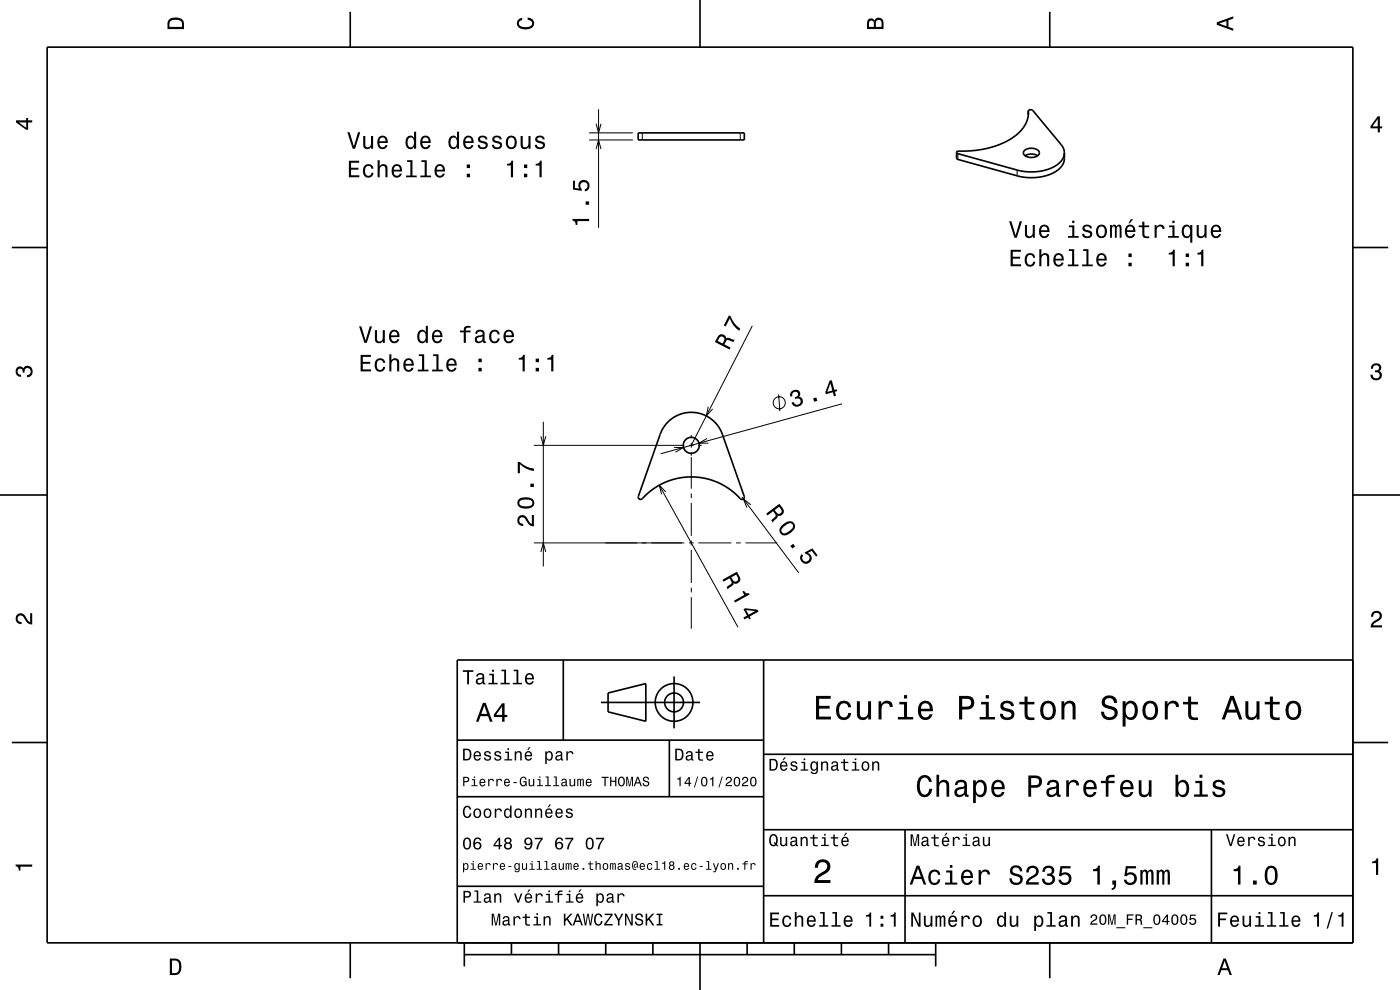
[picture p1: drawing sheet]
<svg xmlns="http://www.w3.org/2000/svg" width="297mm" height="210mm" viewBox="0 0 297 210" stroke-linecap="round" stroke-linejoin="round" font-family="sans-serif">
<g fill="none" stroke="#000" stroke-width=".21">
<path d="M125 29.7h9.3M125 28.2h9.3M126.5 31.6l.5-1.9 .5 1.9M126.5 26.3l.5 1.9 .5-1.9M127 23.2v25.1M136.3 28.2v1.5M157 28.2v1.5M203.2 32.6v1.2M215.8 36.1v1.2M218.1 23.6v.8M159.6 69.1l-13 25.4M113.3 94.5h31.9"/>
<path d="M114.7 92.5l.6 2 .5-2M115.3 89.5v30.7M143 94.9h2l-1.7 1M146.1 94.5h1.1M146.6 92.3v.7M146.6 94v1M146.6 96v.7M146.6 97v6.7M148.1 94.5h.8M150 93l-1.7 1h2M150.3 86.3l-.5 1.9 1.4-1.5M165.2 83.7l.2 3.5"/>
<path d="M178.6 85.7l-38.4 10.5M113.3 115.2h31.9M114.7 117.1l.6-1.9 .5 1.9M139.9 102.9l16.7 30.2M141.3 104.4l-1.4-1.5 .4 2M146.1 115.2h1.1M146.6 104.7v1M146.6 106.7v7M146.6 114.7v1M146.6 116.7v7M148.1 115.2h7M156.2 115.2h.9"/>
<path d="M157.4 105.4l12 16.1M158.2 115.2h6.6M159.3 107.1l-1.6-1.3 .8 1.9M146.6 124.7v1M146.6 126.7v6.7"/>
<circle cx="165.3" cy="85.4" r="1.28"/>
</g>
<g fill="none" stroke="#000" stroke-width=".35">
<path d="M10 10h277v190h-277zM74.3 2.5v7.5M148.5 0v10M222.7 2.5v7.5M135.4 28.2h22.5v1.5h-22.5zM202.9 32.3v1.3l.3 .2 12.6 3.5a10.1 10.1 0 0 0 9.1-1.6l.8-1.4 .1-1.9M202.9 32.3l.3 .3 12.6 3.5a10 10 0 0 0 9.2-1.8l.6-.8 .2-1.1M217.4 31.9a2.22 2.22 0 0 1 3.1 .4 1.3 1.3 0 0 1-1.6 1.1 1.38 1.38 0 0 1-1.8-1.1zM217.5 33a2.59 2.59 0 0 1 2.6 0M218.1 23.6l.4-.3 .6 .1 6.2 7.5 .4 .8 .1 .7M218.1 23.6l-.1 1.5-.7 1.7-1.3 1.5-1.7 1.3-2.1 1-2.2 .7-2.6 .5-2.9 .3a1.6 1.6 0 0 0-1.6 .2M218.1 23.6v.8"/>
<path d="M2.5 52.5h7.5M287 52.5h7.5M141.6 89.6a7 7 0 0 1 11.7 2.5l4.6 13.2a.53 .53 0 0 1-.4 .6 .53 .53 0 0 1-.6-.3l-2.1-1.8-2.4-1.4-2.6-.9-2.7-.3-2.7 .2-2.7 .7-2.5 1.2-2.1 1.7a1.87 1.87 0 0 1-1.4 .9l-.3-.4v-.2l4.6-13.2 .7-1.3zM0 105h10M287 105h10M119.5 140v17M162 140v60M287 140h-190v60M2.5 157.5h7.5M97 157h65M127.5 149h21M129 147l8-2v8l-8-2z"/>
<path d="M142 157v12M143 143.5v11M287 157.5h7.5M97 169h65M162 176h125M162 160h125M192 176v24M257 176v24M97 188h65M162 190h125M74.3 200v7.5M98.5 202.5h100"/>
<path d="M98.5 200v5M108.5 200v2.5M118.5 200v2.5M128.5 200v2.5M138.5 200v2.5M148.5 200v10M158.5 200v2.5M168.5 200v2.5M178.5 200v2.5M188.5 200v2.5M198.5 200v5M222.7 200v7.5"/>
<circle cx="146.6" cy="94.5" r="1.7"/>
<circle cx="143" cy="149" r="2"/>
<circle cx="143" cy="149" r="4"/>
</g>
<g fill="#000">
<path d="M36 4a2.18 2.18 0 0 0-.5 2.2h3.5v-1.2a1.43 1.43 0 0 0-1.7-1.3zM36.3 4.4a2.15 2.15 0 0 1 2.2 .3l.1 1h-2.6v-1z" fill-rule="evenodd"/>
<path d="M109.9 4.2l.9-.4v.4a.7 .7 0 0 0-.7 .5 .7 .7 0 0 0 .3 .8 1.7 1.7 0 0 0 2.5-.5 .9 .9 0 0 0-1-.8v-.5a1.24 1.24 0 0 1 1.4 1.1 1.24 1.24 0 0 1-1 1.4 2.22 2.22 0 0 1-2.5-.7l-.2-.5z" fill-rule="evenodd"/>
<path d="M184.2 4.2l-.3 .7v1.3h3.5v-1.3a.98 .98 0 0 0-.7-1.1 .98 .98 0 0 0-1.2 .6 .84 .84 0 0 0-1.3-.2zM184.5 4.5a.54 .54 0 0 1 .6-.1 .54 .54 0 0 1 .3 .6v.7h-1zM185.9 4.4a.62 .62 0 0 1 .8-.1 .62 .62 0 0 1 .3 .6v.8h-1.2z" fill-rule="evenodd"/>
<path d="M258.1 4.7v.6l3.5 1.2v-.4l-1-.4v-1.4l1-.4v-.4zM258.6 5l1.6-.5v1z" fill-rule="evenodd"/>
<path d="M3.4 25.5v.5l2.1 1.5h.5v-1.5h.8v-.5h-.8v-.5h-.4v.5zM4 26h1.6v1.1z" fill-rule="evenodd"/>
<path d="M74 34.1v3.5h2.2v-.4h-1.7v-1.2h1.5v-.4h-1.5v-1.1h1.7v-.4zM77.3 35.2a1.53 1.53 0 0 0 .8 2.5 1.06 1.06 0 0 0 1.1-1.1h-.4a.67 .67 0 0 1-.6 .7 .67 .67 0 0 1-.7-.6 1.11 1.11 0 0 1 .6-1.5 .59 .59 0 0 1 .7 .6h.4a1.09 1.09 0 0 0-.7-1 1.09 1.09 0 0 0-1.2 .4zM80.1 34v3.6h.4v-1.6a.63 .63 0 0 1 .4-.7 .63 .63 0 0 1 .8 .3l.1 2h.4v-1.8a.88 .88 0 0 0-.6-1 .88 .88 0 0 0-1.1 .5v-1.3zM83.4 35.2a1.54 1.54 0 0 0 .8 2.5 1.07 1.07 0 0 0 1.1-.9h-.5l-.2 .4-.4 .1a.76 .76 0 0 1-.7-.9h1.8a1.17 1.17 0 0 0-.5-1.4 1.17 1.17 0 0 0-1.4 .2zM83.7 35.4a.66 .66 0 0 1 .8-.1 .66 .66 0 0 1 .3 .7h-1.3zM86.4 34v.4h.7v2.8h-1v.4h2.3v-.4h-.9v-3.2zM89.4 34v.4h.7v2.8h-.9v.4h2.2v-.4h-.9v-3.2zM92.5 35.2a1.54 1.54 0 0 0 .8 2.5 1.07 1.07 0 0 0 1.1-.9h-.5l-.2 .4-.4 .1a.76 .76 0 0 1-.7-.9h1.8a1.17 1.17 0 0 0-.5-1.4 1.17 1.17 0 0 0-1.4 .2zM92.8 35.4a.66 .66 0 0 1 .8-.1 .66 .66 0 0 1 .3 .7h-1.3zM99 36.9v.7h.7v-.7zM99 34.9v.7h.7v-.7z" fill-rule="evenodd"/>
<path d="M73.7 28.1l1.1 3.5h.5l1.1-3.5h-.5l-.8 2.9-.9-2.9zM77.1 28.9v1.7a.89 .89 0 0 0 .6 1 .89 .89 0 0 0 1-.5v.5h.5v-2.7h-.5v1.5a.65 .65 0 0 1-.4 .8 .65 .65 0 0 1-.8-.3v-2zM80.3 29.1a1.54 1.54 0 0 0 .8 2.6 1.06 1.06 0 0 0 1.1-.9h-.4l-.2 .3-.4 .2a.76 .76 0 0 1-.7-1h1.8a1.16 1.16 0 0 0-.5-1.3 1.16 1.16 0 0 0-1.5 .1zM80.7 29.4a.66 .66 0 0 1 .8-.2 .66 .66 0 0 1 .3 .8h-1.3zM86.3 29.1a1.57 1.57 0 0 0 .8 2.6l.4-.2 .3-.4v.5h.5v-3.7h-.5v1.4a.89 .89 0 0 0-1.5-.2zM86.6 29.4a.62 .62 0 0 1 .7-.2 .62 .62 0 0 1 .5 .5 1.12 1.12 0 0 1-.7 1.6 1.19 1.19 0 0 1-.5-1.9zM89.4 29.1a1.54 1.54 0 0 0 .8 2.6 1.06 1.06 0 0 0 1.1-.9h-.4l-.2 .3-.4 .2a.76 .76 0 0 1-.7-1h1.8a1.17 1.17 0 0 0-.5-1.3 1.17 1.17 0 0 0-1.5 .1zM89.8 29.4a.66 .66 0 0 1 .8-.2 .66 .66 0 0 1 .3 .8h-1.3zM95.4 29.1a1.57 1.57 0 0 0 .8 2.6l.4-.2 .3-.4v.5h.5v-3.7h-.4v1.4a.89 .89 0 0 0-1.6-.2zM95.8 29.4a.62 .62 0 0 1 .6-.2 .62 .62 0 0 1 .5 .5 1.12 1.12 0 0 1-.7 1.6 1.19 1.19 0 0 1-.4-1.9zM98.5 29.1a1.54 1.54 0 0 0 .8 2.6 1.06 1.06 0 0 0 1.1-.9h-.4l-.2 .3-.4 .2a.76 .76 0 0 1-.7-1h1.8a1.17 1.17 0 0 0-.5-1.3 1.17 1.17 0 0 0-1.5 .1zM98.9 29.4a.66 .66 0 0 1 .8-.2 .66 .66 0 0 1 .3 .8h-1.3zM101.6 29a.75 .75 0 0 0-.2 .8 .75 .75 0 0 0 .7 .5l.9 .4a.63 .63 0 0 1-.6 .6 .63 .63 0 0 1-.6-.6h-.5a1.06 1.06 0 0 0 1.2 .9 1.06 1.06 0 0 0 .9-1.2l-.4-.3-1.1-.3a.53 .53 0 0 1 .4-.7 .53 .53 0 0 1 .7 .5h.4a1.03 1.03 0 0 0-.7-.9 1.03 1.03 0 0 0-1.1 .3zM104.7 29a.75 .75 0 0 0-.2 .8 .75 .75 0 0 0 .7 .5l.9 .4a.63 .63 0 0 1-.7 .6 .63 .63 0 0 1-.6-.6h-.4a1.07 1.07 0 0 0 1.2 .9 1.07 1.07 0 0 0 .9-1.2l-.4-.3-1.1-.3a.54 .54 0 0 1 .4-.7 .54 .54 0 0 1 .6 .5h.4a1.03 1.03 0 0 0-.7-.9 1.03 1.03 0 0 0-1 .3zM107.6 29.1a1.52 1.52 0 0 0 .9 2.6 1.48 1.48 0 0 0 1.1-1.5 1.48 1.48 0 0 0-1.1-1.4l-.5 .1zM107.9 29.4a.67 .67 0 0 1 .7-.2 .67 .67 0 0 1 .5 .5 1.11 1.11 0 0 1-.6 1.6 1.17 1.17 0 0 1-.6-1.9zM110.4 28.9v1.7a.89 .89 0 0 0 .7 1 .89 .89 0 0 0 1-.5v.5h.5v-2.7h-.5v1.5a.65 .65 0 0 1-.4 .8 .65 .65 0 0 1-.8-.3v-2zM113.8 29a.75 .75 0 0 0-.2 .8 .75 .75 0 0 0 .7 .5l.9 .4a.63 .63 0 0 1-.6 .6 .63 .63 0 0 1-.7-.6h-.4a1.07 1.07 0 0 0 1.2 .9 1.07 1.07 0 0 0 .9-1.2l-.4-.3-1.1-.3a.54 .54 0 0 1 .4-.7 .54 .54 0 0 1 .6 .5h.5a1.03 1.03 0 0 0-.7-.9 1.03 1.03 0 0 0-1.1 .3z" fill-rule="evenodd"/>
<path d="M107.6 34.8v.3h.8v2.5h.4v-3.5h-.3a.77 .77 0 0 1-.9 .7zM111.2 36.9v.7h.7v-.7zM111.2 34.9v.7h.7v-.7zM113.6 34.8v.3h.9v2.5h.4v-3.5h-.3a.78 .78 0 0 1-1 .7z" fill-rule="evenodd"/>
<path d="M292.3 24.7l-1.6 2.1v.4h1.6v.9h.4v-.9h.5v-.4h-.5v-2.1zM292.3 25.2v1.6h-1.1z" fill-rule="evenodd"/>
<path d="M121.5 46.4v.4a.77 .77 0 0 1 .6 .9h.4v-.8h2.5v-.5zM124.2 42.7v.7h.8v-.7zM121.6 38.3v1.9l1.8 .3v-.4a.79 .79 0 0 1-.2-1.2 .79 .79 0 0 1 1.2 0 .79 .79 0 0 1-.1 1.1l-.2 .1v.5a1.21 1.21 0 0 0 1-1.5 1.21 1.21 0 0 0-1.6-.8 1.21 1.21 0 0 0-.6 1.7l-.9-.1v-1.6z" fill-rule="evenodd"/>
<path d="M214.4 53v3.5h2.2v-.4h-1.7v-1.2h1.5v-.4h-1.5v-1.1h1.7v-.4zM217.7 54.1a1.53 1.53 0 0 0 .8 2.5 1.06 1.06 0 0 0 1.1-1.1h-.4a.67 .67 0 0 1-.6 .7 .67 .67 0 0 1-.7-.6 1.11 1.11 0 0 1 .6-1.5 .6 .6 0 0 1 .7 .6h.4a1.09 1.09 0 0 0-.8-1 1.09 1.09 0 0 0-1.1 .4zM220.5 52.9v3.6h.4v-1.6a.64 .64 0 0 1 .4-.8 .64 .64 0 0 1 .8 .4v2h.5v-1.8a.88 .88 0 0 0-.6-1 .88 .88 0 0 0-1.1 .5v-1.3zM223.7 54.1a1.54 1.54 0 0 0 .8 2.5 1.06 1.06 0 0 0 1.1-.9h-.4l-.2 .4-.4 .1a.76 .76 0 0 1-.7-.9h1.8a1.16 1.16 0 0 0-.5-1.4 1.16 1.16 0 0 0-1.5 .2zM224.1 54.3a.66 .66 0 0 1 .8-.2 .66 .66 0 0 1 .3 .8h-1.3zM226.7 52.9v.3h.7v2.9h-.9v.4h2.3v-.4h-.9v-3.2zM229.8 52.9v.3h.7v2.9h-.9v.4h2.2v-.4h-.9v-3.2zM232.9 54.1a1.54 1.54 0 0 0 .8 2.5 1.05 1.05 0 0 0 1-.9h-.4l-.2 .4-.4 .1a.76 .76 0 0 1-.7-.9h1.8a1.16 1.16 0 0 0-.5-1.4 1.16 1.16 0 0 0-1.4 .2zM233.2 54.3a.66 .66 0 0 1 .8-.2 .66 .66 0 0 1 .3 .8h-1.3zM239.4 55.7v.8h.7v-.8zM239.4 53.8v.7h.7v-.7z" fill-rule="evenodd"/>
<path d="M214.1 46.9l1.1 3.5h.5l1.1-3.5h-.5l-.8 3-1-3zM217.4 47.7v1.8a.89 .89 0 0 0 .6 1 .89 .89 0 0 0 1.1-.5v.4h.4v-2.7h-.4v1.6a.65 .65 0 0 1-.4 .8 .65 .65 0 0 1-.8-.3v-2.1zM220.7 48a1.54 1.54 0 0 0 .8 2.5 1.06 1.06 0 0 0 1.1-.8h-.4l-.3 .3-.3 .1a.76 .76 0 0 1-.7-.9h1.7a1.16 1.16 0 0 0-.4-1.4 1.16 1.16 0 0 0-1.5 .2zM221.1 48.2a.66 .66 0 0 1 .8-.1 .66 .66 0 0 1 .3 .7h-1.3zM226.8 47.8v.4h.7v1.9h-.9v.3h2.2v-.3h-.9v-2.3zM227.5 46.8v.5h.4v-.5zM229.9 47.9a.76 .76 0 0 0-.2 .8 .76 .76 0 0 0 .7 .5l.9 .3a.63 .63 0 0 1-.7 .7 .63 .63 0 0 1-.6-.6h-.4a1.07 1.07 0 0 0 1.2 .9 1.07 1.07 0 0 0 .9-1.2l-.4-.3-1.1-.4a.54 .54 0 0 1 .4-.6 .54 .54 0 0 1 .6 .5h.4a1.03 1.03 0 0 0-.6-.9 1.03 1.03 0 0 0-1.1 .3zM232.8 48a1.53 1.53 0 0 0 .9 2.5 1.48 1.48 0 0 0 1.1-1.4 1.48 1.48 0 0 0-1.1-1.5l-.5 .1zM233.1 48.3a.67 .67 0 0 1 .7-.3 .67 .67 0 0 1 .5 .6 1.11 1.11 0 0 1-.6 1.5 1.17 1.17 0 0 1-.6-1.8zM235.5 47.7v2.7h.4v-1.8l.2-.6h.3l.1 .3v2.1h.4v-2l.4-.4 .2 .1v.4v1.9h.4v-1.8a.69 .69 0 0 0-.5-1l-.5 .4-.2-.3-.3-.1-.5 .4v-.3zM239.9 46.5l-.5 .9h.3l.7-.9zM238.9 48a1.54 1.54 0 0 0 .8 2.5 1.06 1.06 0 0 0 1.1-.8h-.4l-.2 .3-.4 .1a.76 .76 0 0 1-.7-.9h1.8a1.16 1.16 0 0 0-.5-1.4 1.16 1.16 0 0 0-1.5 .2zM239.3 48.2a.66 .66 0 0 1 .8-.1 .66 .66 0 0 1 .3 .7h-1.3zM242.3 47v.8h-.7v.4h.7l.1 1.8a1.05 1.05 0 0 0 1.4 .5v-.4a.68 .68 0 0 1-1-.3v-1.6h1v-.4h-1v-.8zM244.9 47.7v2.7h.5v-1.5a.67 .67 0 0 1 .3-.8 .67 .67 0 0 1 .9 .2v.3h.5a.89 .89 0 0 0-.7-.9 .89 .89 0 0 0-1.1 .5v-.5zM248 47.8v.4h.7v1.9h-.9v.3h2.3v-.3h-.9v-2.3zM248.7 46.8v.5h.5v-.5zM251 48a1.57 1.57 0 0 0 .7 2.5l.5-.1 .3-.4v1.5h.4v-3.8h-.4v.4l-.2-.2a.88 .88 0 0 0-1.3 .1zM251.3 48.3a.62 .62 0 0 1 .7-.2 .62 .62 0 0 1 .5 .5 1.12 1.12 0 0 1-.7 1.5 1.19 1.19 0 0 1-.5-1.8zM253.9 47.7v1.8a.89 .89 0 0 0 .6 1 .89 .89 0 0 0 1-.5v.4h.5v-2.7h-.5v1.6a.65 .65 0 0 1-.4 .8 .65 .65 0 0 1-.8-.3v-2.1zM257.1 48a1.54 1.54 0 0 0 .8 2.5 1.05 1.05 0 0 0 1.1-.8h-.4l-.2 .3-.4 .1a.76 .76 0 0 1-.7-.9h1.8a1.16 1.16 0 0 0-.5-1.4 1.16 1.16 0 0 0-1.5 .2zM257.5 48.2a.66 .66 0 0 1 .8-.1 .66 .66 0 0 1 .3 .7h-1.3z" fill-rule="evenodd"/>
<path d="M247.9 53.6v.4h.9v2.5h.4v-3.5h-.3a.77 .77 0 0 1-1 .6zM251.5 55.7v.8h.7v-.8zM251.5 53.8v.7h.7v-.7zM254 53.6v.4h.8v2.5h.5v-3.5h-.4a.77 .77 0 0 1-.9 .6z" fill-rule="evenodd"/>
<path d="M76.5 75.3v3.5h2.2v-.4h-1.7v-1.2h1.5v-.4h-1.5v-1.1h1.7v-.4zM79.8 76.4a1.53 1.53 0 0 0 .8 2.5 1.05 1.05 0 0 0 1.1-1.1h-.4a.67 .67 0 0 1-.6 .7 .67 .67 0 0 1-.7-.6 1.12 1.12 0 0 1 .6-1.5 .59 .59 0 0 1 .7 .6h.4a1.09 1.09 0 0 0-.7-1 1.09 1.09 0 0 0-1.2 .4zM82.6 75.2v3.6h.4v-1.6a.63 .63 0 0 1 .4-.8 .63 .63 0 0 1 .8 .4v2h.5v-1.8a.88 .88 0 0 0-.6-1 .88 .88 0 0 0-1.1 .5v-1.3zM85.9 76.4a1.54 1.54 0 0 0 .8 2.5 1.06 1.06 0 0 0 1-.9h-.4l-.2 .4-.4 .1a.75 .75 0 0 1-.7-.9h1.8a1.17 1.17 0 0 0-.5-1.4 1.17 1.17 0 0 0-1.4 .2zM86.2 76.6a.66 .66 0 0 1 .8-.2 .66 .66 0 0 1 .3 .8h-1.3zM88.8 75.2v.3h.7v2.9h-.9v.4h2.3v-.4h-.9v-3.2zM91.9 75.2v.3h.7v2.9h-.9v.4h2.2v-.4h-.9v-3.2zM95 76.4a1.54 1.54 0 0 0 .8 2.5 1.06 1.06 0 0 0 1.1-.9h-.5l-.2 .4-.4 .1a.75 .75 0 0 1-.7-.9h1.8a1.17 1.17 0 0 0-.5-1.4 1.17 1.17 0 0 0-1.4 .2zM95.3 76.6a.66 .66 0 0 1 .8-.2 .66 .66 0 0 1 .3 .8h-1.3zM101.5 78v.8h.7v-.8zM101.5 76.1v.7h.7v-.7z" fill-rule="evenodd"/>
<path d="M76.2 69.2l1.1 3.5h.5l1.1-3.5h-.5l-.8 3-.9-3zM79.5 70v1.8a.89 .89 0 0 0 .7 1 .89 .89 0 0 0 1-.5v.4h.4v-2.7h-.4v1.6a.65 .65 0 0 1-.4 .8 .65 .65 0 0 1-.8-.3v-2.1zM82.8 70.3a1.54 1.54 0 0 0 .8 2.5 1.06 1.06 0 0 0 1.1-.8h-.4l-.3 .3-.3 .1a.76 .76 0 0 1-.7-.9h1.8a1.16 1.16 0 0 0-.5-1.4 1.16 1.16 0 0 0-1.5 .2zM83.2 70.5a.66 .66 0 0 1 .8-.1 .66 .66 0 0 1 .3 .7h-1.3zM88.8 70.3a1.57 1.57 0 0 0 .7 2.5l.5-.1 .3-.4v.4h.5v-3.6h-.5v1.3a.89 .89 0 0 0-1.5-.1zM89.1 70.6a.62 .62 0 0 1 .7-.2 .62 .62 0 0 1 .5 .5 1.11 1.11 0 0 1-.7 1.5 1.19 1.19 0 0 1-.5-1.8zM91.9 70.3a1.54 1.54 0 0 0 .8 2.5 1.05 1.05 0 0 0 1.1-.8h-.4l-.2 .3-.4 .1a.75 .75 0 0 1-.7-.9h1.8a1.16 1.16 0 0 0-.5-1.4 1.16 1.16 0 0 0-1.5 .2zM92.3 70.5a.66 .66 0 0 1 .8-.1 .66 .66 0 0 1 .3 .7h-1.3zM97.6 70.1v.4h.8v2.2h.4v-2.2h1v-.4h-1l.1-.3 .3-.3h.6v-.4a1.04 1.04 0 0 0-1.4 .8v.2zM101.1 70.2l-.3 .6h.4a.55 .55 0 0 1 .7-.5 .55 .55 0 0 1 .4 .8h-.2a1 1 0 0 0-1.1 .2 1 1 0 0 0-.2 1.1 .94 .94 0 0 0 1.6 0l.1 .3h.6v-.3h-.3v-1.7a1.02 1.02 0 0 0-.7-.8 1.02 1.02 0 0 0-1 .3zM101.3 71.7l1.1-.3a.77 .77 0 0 1-.2 .8 .77 .77 0 0 1-.9 .1l-.1-.3zM104.1 70.3a1.52 1.52 0 0 0 .8 2.5 1.05 1.05 0 0 0 1.1-1h-.4a.67 .67 0 0 1-.6 .6 .67 .67 0 0 1-.7-.6 1.12 1.12 0 0 1 .6-1.5 .6 .6 0 0 1 .7 .6h.4a1.09 1.09 0 0 0-.8-.9 1.09 1.09 0 0 0-1.1 .3zM107.1 70.3a1.54 1.54 0 0 0 .8 2.5 1.05 1.05 0 0 0 1.1-.8h-.4l-.3 .3-.3 .1a.75 .75 0 0 1-.7-.9h1.7a1.16 1.16 0 0 0-.4-1.4 1.16 1.16 0 0 0-1.5 .2zM107.5 70.5a.66 .66 0 0 1 .8-.1 .66 .66 0 0 1 .3 .7h-1.3z" fill-rule="evenodd"/>
<path d="M110 75.9v.4h.9v2.5h.4v-3.5h-.3a.78 .78 0 0 1-1 .6zM113.6 78v.8h.7v-.8zM113.6 76.1v.7h.7v-.7zM116.1 75.9v.4h.8v2.5h.5v-3.5h-.3a.77 .77 0 0 1-1 .6z" fill-rule="evenodd"/>
<path d="M152.5 71.1l-.8 1.5 3.1 1.5 .2-.4-1.3-.6a1.08 1.08 0 0 1 .7-1l1.2 .4 .2-.4-1.4-.5-.3 .2-.1-.2a1 1 0 0 0-1.5-.5zM152.7 71.6a.59 .59 0 0 1 .8 0 .59 .59 0 0 1 0 .8l-.2 .5-1-.6z" fill-rule="evenodd"/>
<path d="M154.6 66.9l.4 .2a5.2 5.2 0 0 0 2 2.6l-.2 .5a5.2 5.2 0 0 1-2-2.7l-.9 1.8-.4-.3z" fill-rule="evenodd"/>
<path d="M291.1 77.4a1.08 1.08 0 0 1 1.4-.2 1.08 1.08 0 0 1 .4 1.2l-.3 .3a1.06 1.06 0 0 1 .5 1.3 1.06 1.06 0 0 1-1.2 .7 1.1 1.1 0 0 1-1.2-1.2h.5a.71 .71 0 0 0 1 .8 .71 .71 0 0 0 .1-1.3h-.6v-.4a.61 .61 0 0 0 .8-.3 .61 .61 0 0 0-.2-.8 .61 .61 0 0 0-.9 .2l-.1 .5h-.5z" fill-rule="evenodd"/>
<path d="M3.6 78a.86 .86 0 0 1 1.4 .2 1.06 1.06 0 0 1 1.2-.6 1.06 1.06 0 0 1 .7 1.2 1.1 1.1 0 0 1-1.2 1.2v-.4a.71 .71 0 0 0 .8-1 .71 .71 0 0 0-1.3-.1v.6h-.4a.61 .61 0 0 0-.3-.8 .61 .61 0 0 0-.8 .2 .61 .61 0 0 0 .2 .8l.6 .2v.4a1.15 1.15 0 0 1-1.2-.6 1.15 1.15 0 0 1 .3-1.3z" fill-rule="evenodd"/>
<path d="M168 82.9a1.06 1.06 0 0 0-.3 1.3l.4-.2a.62 .62 0 0 1 .1-.8 .62 .62 0 0 1 .9 .1 .62 .62 0 0 1 0 .8l-.5 .1 .1 .4a.72 .72 0 0 1 1 .2 .72 .72 0 0 1-.2 1 .72 .72 0 0 1-1-.2l-.1-.3-.5 .1a1.18 1.18 0 0 0 1.8 .7 1.18 1.18 0 0 0 .1-1.9l-.3-.1a.9 .9 0 0 0 .1-1.1 .9 .9 0 0 0-1.2-.3zM172.5 84.5l.2 .7 .7-.2-.2-.7zM176 80.8l-.9 2.4 .1 .4 1.5-.4 .2 .9 .4-.2-.2-.8 .5-.1-.1-.4-.5 .1-.6-2.1zM176.2 81.3l.4 1.5-1.1 .3z" fill-rule="evenodd"/>
<path d="M110 109.6a1.2 1.2 0 0 0-.2 1.3 1.2 1.2 0 0 0 1.2 .7v-.5a.71 .71 0 0 1-.8-.5 .71 .71 0 0 1 .5-.9 .71 .71 0 0 1 .8 .5 1.8 1.8 0 0 0 1.8 1.5v-2.5h-.5v1.9a2.23 2.23 0 0 1-1.1-1.4 1.1 1.1 0 0 0-1.7-.1zM110.2 105.8a1.13 1.13 0 0 0-.4 1.2 1.13 1.13 0 0 0 1 .8 2.28 2.28 0 0 0 2.5-.6 1.14 1.14 0 0 0-1-1.6 2.85 2.85 0 0 0-2.1 .2zM110.2 106.4a2.37 2.37 0 0 1 2.7 0v.6a2.38 2.38 0 0 1-2.7 0zM112.5 102.6v.7h.8v-.7zM109.8 98v2.4h.5v-1.9a5.2 5.2 0 0 0 3 1.4v-.5a5.3 5.3 0 0 1-3-1.4z" fill-rule="evenodd"/>
<path d="M162.5 109l.3 .3 1.2-.8a1.08 1.08 0 0 1 .5 1l-.9 .9 .3 .4 1.1-1.1v-.3a.97 .97 0 0 0 1.1-.4 .97 .97 0 0 0-.1-1.2l-.7-.9zM164.3 108.2l1-.7a1.08 1.08 0 0 1 .5 1.2 .6 .6 0 0 1-.6 .3 .6 .6 0 0 1-.5-.4z" fill-rule="evenodd"/>
<path d="M165.7 111.6a1.14 1.14 0 0 0-.1 1.5 1.14 1.14 0 0 0 1.4 .3 2.31 2.31 0 0 0 1.7-1.9 1.14 1.14 0 0 0-1.7-.8zM166.1 111.9a2.15 2.15 0 0 1 1.7-.9l.5 .5a2.37 2.37 0 0 1-2.1 1.6l-.4-.5zM167.7 115.8l.4 .6 .6-.5-.4-.5zM170.1 117.5a1.21 1.21 0 0 0 .1 1.9 1.21 1.21 0 0 0 1.8-.4 1.21 1.21 0 0 0-.6-1.7l.8-.5 .9 1.3 .4-.3-1.2-1.5-1.6 .9 .2 .3a.8 .8 0 0 1 .9 .9 .8 .8 0 0 1-1 .7 .8 .8 0 0 1-.4-1.2z" fill-rule="evenodd"/>
<path d="M3.6 130.4a1.22 1.22 0 0 1 2 .7l.4 .6 .4 .3v-1.9h.4v2.4a1.8 1.8 0 0 1-1.7-1.4 .71 .71 0 0 0-.9-.5 .71 .71 0 0 0-.5 .8 .71 .71 0 0 0 .9 .5v.5a1.18 1.18 0 0 1-1.2-.7 1.18 1.18 0 0 1 .2-1.3z" fill-rule="evenodd"/>
<path d="M153.3 123l.2 .4 1.3-.7a1.08 1.08 0 0 1 .3 1.1l-1 .8 .3 .4 1.2-.9v-.4a.97 .97 0 0 0 1.2-.2 .97 .97 0 0 0 .1-1.2l-.6-1zM155.2 122.5l1-.6a1.09 1.09 0 0 1 .3 1.2 .6 .6 0 0 1-.6 .3 .6 .6 0 0 1-.5-.5z" fill-rule="evenodd"/>
<path d="M157.5 125.5l.4 .7-2.2 1.2 .2 .4 3.1-1.7-.1-.3a.77 .77 0 0 1-1.1-.5zM157.7 129.2l.8 1.4-.8 .4 .2 .4 .8-.4 .2 .4 .4-.2-.3-.4 1.9-1.1-.2-.4-2.6-.3zM158.3 129.4l1.9 .2-1.4 .8z" fill-rule="evenodd"/>
<path d="M291.2 129.9a1.18 1.18 0 0 1 1.9 .3 1.18 1.18 0 0 1-1 1.7l-.5 .3-.3 .5h1.9v.4h-2.4a1.8 1.8 0 0 1 1.4-1.8 .71 .71 0 0 0 .5-.8 .71 .71 0 0 0-.9-.5 .71 .71 0 0 0-.5 .8h-.4z" fill-rule="evenodd"/>
<path d="M98.2 158.8v2.5h.9a1.37 1.37 0 0 0 .7-2.2 1.56 1.56 0 0 0-1.6-.3zM98.6 159.1a.98 .98 0 0 1 1.1 .7 .98 .98 0 0 1-.6 1.2h-.5zM100.7 159.6a1.04 1.04 0 0 0-.2 1.2 1.04 1.04 0 0 0 1 .5l.5-.5h-.3l-.4 .3a.54 .54 0 0 1-.5-.7h1.3a.83 .83 0 0 0-.4-.9 .83 .83 0 0 0-1 .1zM100.9 159.7l.2-.1a.47 .47 0 0 1 .5 .1 .47 .47 0 0 1 .1 .5h-.9zM102.9 159.5l-.2 .1a.69 .69 0 0 0 .9 .9l.2 .1a.43 .43 0 0 1-.4 .5 .43 .43 0 0 1-.4-.4h-.3a.74 .74 0 0 0 .9 .7 .74 .74 0 0 0 .5-1l-1-.4a.38 .38 0 0 1 .3-.5 .38 .38 0 0 1 .4 .4h.3a.78 .78 0 0 0-1.2-.4zM105.1 159.5l-.2 .1a.69 .69 0 0 0 .9 .9l.2 .1a.43 .43 0 0 1-.4 .5 .43 .43 0 0 1-.5-.4h-.3a.74 .74 0 0 0 .9 .7 .74 .74 0 0 0 .5-1l-.9-.4a.38 .38 0 0 1 .3-.5 .38 .38 0 0 1 .4 .4h.3a.77 .77 0 0 0-1.2-.4zM107.2 159.4v.3h.5v1.3h-.7v.3h1.6v-.3h-.6v-1.6zM107.7 158.7v.4h.3v-.4zM109.2 159.4v1.9h.3v-1.1a.45 .45 0 0 1 .4-.6 .45 .45 0 0 1 .5 .5v1.2h.3v-1.3a.63 .63 0 0 0-.5-.7 .63 .63 0 0 0-.7 .4v-.3zM112.2 158.5l-.4 .6h.3l.5-.6zM111.5 159.6a1.04 1.04 0 0 0-.2 1.2 1.04 1.04 0 0 0 1.1 .5l.5-.5h-.3l-.5 .3a.54 .54 0 0 1-.5-.7h1.3a.83 .83 0 0 0-.4-.9 .83 .83 0 0 0-1 .1zM111.8 159.7l.1-.1a.48 .48 0 0 1 .5 .1 .48 .48 0 0 1 .2 .5h-1zM115.7 159.4v2.7h.3v-1.1a.66 .66 0 0 0 .7 .4 .66 .66 0 0 0 .5-.6 .91 .91 0 0 0 0-1.1 .91 .91 0 0 0-1-.3l-.2 .3v-.3zM116.1 159.8a.45 .45 0 0 1 .5-.2 .45 .45 0 0 1 .3 .4 .65 .65 0 0 1 .1 .8 .65 .65 0 0 1-.7 .2 .98 .98 0 0 1-.2-1.2zM118.1 159.5l-.2 .4h.3a.39 .39 0 0 1 .4-.3 .39 .39 0 0 1 .3 .5h-.1a.65 .65 0 0 0-1 .4 .65 .65 0 0 0 .6 .9l.6-.3 .1 .2h.4v-.2l-.2-.1v-1.1a.72 .72 0 0 0-.5-.6 .72 .72 0 0 0-.7 .2zM118.2 160.6l.8-.3a.55 .55 0 0 1-.2 .7 .55 .55 0 0 1-.6 0zM120.1 159.4v1.9h.4v-1.1a.47 .47 0 0 1 .2-.6 .47 .47 0 0 1 .6 .2v.2h.4a.64 .64 0 0 0-.5-.7 .64 .64 0 0 0-.8 .4v-.3z" fill-rule="evenodd"/>
<path d="M98.2 142.2v.3h.9v2.7h.4v-2.7h.9v-.3zM101.3 143l-.3 .5h.4a.47 .47 0 0 1 .5-.4 .47 .47 0 0 1 .4 .6l-.2 .1a.84 .84 0 0 0-1 .2 .84 .84 0 0 0 0 1.1 .9 .9 0 0 0 1.3-.2l.1 .2 .5 .1v-.3l-.3-.1v-1.3a.87 .87 0 0 0-.6-.7 .87 .87 0 0 0-.8 .2zM101.4 144.3l.9-.3a.66 .66 0 0 1-.1 .7 .66 .66 0 0 1-.8 .1zM103.8 142.9v.3h.6v1.6h-.8v.4h2v-.4h-.8v-1.9zM104.4 142.1v.4h.4v-.4zM106.4 142.1v.3h.6v2.4h-.8v.4h1.9v-.4h-.7v-2.7zM109 142.1v.3h.6v2.4h-.8v.4h1.9v-.4h-.7v-2.7zM111.6 143.1a1.32 1.32 0 0 0 .7 2.1 .9 .9 0 0 0 .9-.7h-.3l-.2 .3-.4 .1a.65 .65 0 0 1-.6-.8h1.6a1 1 0 0 0-.4-1.2 1 1 0 0 0-1.3 .2zM111.9 143.3a.57 .57 0 0 1 .7-.1 .57 .57 0 0 1 .3 .6h-1.2z" fill-rule="evenodd"/>
<path d="M102.4 149.1l-1.4 4h.5l.4-1.2h1.6l.4 1.2h.6l-1.5-4zM102.7 149.7l.7 1.7h-1.3zM106.5 149.2l-1.7 2.4v.5h1.7v1h.5v-1h.6v-.5h-.6v-2.4zM106.5 149.9v1.7h-1.3z" fill-rule="evenodd"/>
<path d="M143.2 158.8v2.5h.9a1.37 1.37 0 0 0 .7-2.2 1.56 1.56 0 0 0-1.6-.3zM143.6 159.1a.98 .98 0 0 1 1.1 .7 .98 .98 0 0 1-.6 1.2h-.5zM145.7 159.5l-.2 .4h.3a.39 .39 0 0 1 .5-.3 .39 .39 0 0 1 .3 .5h-.2a.65 .65 0 0 0-.9 .4 .65 .65 0 0 0 .5 .9l.7-.3v.2h.4v-.2l-.1-.1-.1-1.1a.73 .73 0 0 0-.4-.6 .73 .73 0 0 0-.8 .2zM145.8 160.6l.8-.3a.55 .55 0 0 1-.1 .7 .55 .55 0 0 1-.7 0zM148.1 158.9v.5h-.5v.3h.5v1.3a.75 .75 0 0 0 1 .4v-.3a.48 .48 0 0 1-.7-.3v-1.1h.7v-.3h-.7v-.5zM150 159.6a1.04 1.04 0 0 0-.2 1.2 1.04 1.04 0 0 0 1.1 .5l.5-.5h-.4l-.4 .3a.54 .54 0 0 1-.5-.7h1.3a.83 .83 0 0 0-.4-.9 .83 .83 0 0 0-1 .1zM150.3 159.7l.1-.1a.48 .48 0 0 1 .5 .1 .48 .48 0 0 1 .2 .5h-1z" fill-rule="evenodd"/>
<path d="M173.1 147.6v5h3.2v-.6h-2.5v-1.7h2.2v-.6h-2.2v-1.5h2.4v-.6zM177.8 149.2a2.59 2.59 0 0 0 .5 3.4 1.58 1.58 0 0 0 2.3-1.4h-.6a.95 .95 0 0 1-.9 1 .95 .95 0 0 1-1-.9 1.59 1.59 0 0 1 .9-2.1 .85 .85 0 0 1 .9 .8h.7a1.56 1.56 0 0 0-1.1-1.3 1.56 1.56 0 0 0-1.7 .5zM181.8 148.8v2.5a1.27 1.27 0 0 0 .9 1.4 1.27 1.27 0 0 0 1.5-.7v.6h.6v-3.8h-.6v2.2a.92 .92 0 0 1-.6 1.1 .92 .92 0 0 1-1.2-.4v-2.9zM186.4 148.8v3.8h.6v-2.2a.95 .95 0 0 1 .5-1.1 .95 .95 0 0 1 1.2 .3l.1 .4h.6a1.28 1.28 0 0 0-1-1.4 1.28 1.28 0 0 0-1.4 .8v-.6zM190.8 148.9v.5h1v2.7h-1.3v.5h3.2v-.5h-1.3v-3.2zM191.8 147.4v.8h.6v-.8zM195.1 149.2a2.62 2.62 0 0 0 .5 3.4 1.57 1.57 0 0 0 2.2-1.1h-.6l-.3 .5-.5 .2a1.08 1.08 0 0 1-1-1.3h2.5a1.66 1.66 0 0 0-.7-2 1.66 1.66 0 0 0-2.1 .3zM195.6 149.5a.94 .94 0 0 1 1.2-.2 .94 .94 0 0 1 .5 1h-1.9zM203.5 147.6v5h.6v-2.1h.8a1.47 1.47 0 0 0 1.8-1.2 1.47 1.47 0 0 0-1.5-1.7zM204.1 148.2a1.6 1.6 0 0 1 1.8 .5 .86 .86 0 0 1 0 .9 .86 .86 0 0 1-.9 .3h-.9zM208.1 148.9v.5h1v2.7h-1.3v.5h3.3v-.5h-1.3v-3.2zM209.1 147.4v.8h.7v-.8zM212.6 148.9a1.08 1.08 0 0 0-.3 1.2 1.08 1.08 0 0 0 1 .7l1.1 .4a.57 .57 0 0 1 .2 .6 .57 .57 0 0 1-.5 .4 .96 .96 0 0 1-1.4-.8h-.6a1.6 1.6 0 0 0 1.3 1.4 1.6 1.6 0 0 0 1.7-.8 1.13 1.13 0 0 0-1-1.6l-1.1-.3-.2-.4a.87 .87 0 0 1 .9-.5 .87 .87 0 0 1 .8 .6h.6a1.41 1.41 0 0 0-2.1-1.1zM217.4 147.8v1.1h-1.1v.5h1.1v2.6l.2 .4 .4 .3h1.4v-.5a.97 .97 0 0 1-1.4-.5v-2.3h1.4v-.5h-1.4v-1.1zM221.1 149.2a2.56 2.56 0 0 0 .5 3.4 1.72 1.72 0 0 0 1.8-.2 1.72 1.72 0 0 0 .6-1.7 1.7 1.7 0 0 0-.9-1.9 1.7 1.7 0 0 0-2 .4zM221.6 149.6a.96 .96 0 0 1 1-.4 .96 .96 0 0 1 .7 .8 1.59 1.59 0 0 1-1 2.2 1.19 1.19 0 0 1-1-1.5zM225.2 148.8v3.8h.6v-2.2a.97 .97 0 0 1 .5-1.1 .97 .97 0 0 1 1.1 .2l.1 .7v2.4h.7v-2.5a1.27 1.27 0 0 0-.9-1.4 1.27 1.27 0 0 0-1.5 .6v-.5zM234.1 147.9a1.38 1.38 0 0 0-.3 1.5 1.38 1.38 0 0 0 1.3 .9 1.25 1.25 0 0 1 1.4 .9 1.15 1.15 0 0 1-1.3 .9 1.15 1.15 0 0 1-1-1.1h-.7a1.8 1.8 0 0 0 1.7 1.8 1.8 1.8 0 0 0 1.9-1.6 1.46 1.46 0 0 0-1.5-1.4l-.6-.2a.83 .83 0 0 1-.5-1.1 .83 .83 0 0 1 1.2-.3l.5 .5 .1 .4h.7a1.67 1.67 0 0 0-1-1.6 1.67 1.67 0 0 0-1.9 .4zM238.2 148.8v5.3h.6v-2.1a1.32 1.32 0 0 0 1.4 .7 1.32 1.32 0 0 0 1.1-1.1 2.43 2.43 0 0 0-.8-2.8 1.21 1.21 0 0 0-1.7 .5v-.5zM239.1 149.6a.9 .9 0 0 1 .9-.4 .9 .9 0 0 1 .7 .8 1.61 1.61 0 0 1-.9 2.2 1.18 1.18 0 0 1-1-1.5zM242.8 149.2a2.56 2.56 0 0 0 .5 3.4 1.72 1.72 0 0 0 1.8-.2 1.72 1.72 0 0 0 .6-1.7 1.7 1.7 0 0 0-.9-1.9 1.7 1.7 0 0 0-2 .4zM243.3 149.6a.96 .96 0 0 1 1-.4 .96 .96 0 0 1 .7 .8 1.59 1.59 0 0 1-1 2.2 1.19 1.19 0 0 1-1-1.5zM247.1 148.8v3.8h.6v-2.2a.95 .95 0 0 1 .5-1.1 .95 .95 0 0 1 1.2 .3l.1 .4h.6a1.28 1.28 0 0 0-1-1.4 1.28 1.28 0 0 0-1.4 .8v-.6zM252 147.8v1.1h-1v.5h1l.1 2.6 .2 .4 .4 .3h1.4v-.5a.97 .97 0 0 1-1.4-.5v-2.3h1.4v-.5h-1.4v-1.1zM261 147.6l-1.8 5h.6l.6-1.4h2l.5 1.4h.7l-1.9-5zM261.4 148.3l.7 2.2h-1.5zM264.2 148.8v2.5a1.27 1.27 0 0 0 .9 1.4 1.27 1.27 0 0 0 1.5-.7v.6h.6v-3.8h-.6v2.2a.92 .92 0 0 1-.6 1.1 .92 .92 0 0 1-1.1-.4l-.1-2.9zM269.4 147.8v1.1h-1.1v.5h1.1v2.6l.2 .4 .4 .3 .7 .1 .8-.1v-.5a.97 .97 0 0 1-1.4-.5l-.1-2.3h1.5v-.5h-1.5v-1.1zM273.1 149.2a2.56 2.56 0 0 0 .6 3.4 1.72 1.72 0 0 0 1.8-.2 1.72 1.72 0 0 0 .6-1.7 1.7 1.7 0 0 0-.9-1.9 1.7 1.7 0 0 0-2.1 .4zM273.6 149.6a.96 .96 0 0 1 1-.4 .96 .96 0 0 1 .7 .8 1.59 1.59 0 0 1-.9 2.2 1.19 1.19 0 0 1-1.1-1.5z" fill-rule="evenodd"/>
<path d="M98.4 178a1.44 1.44 0 0 0 .7 2.2 1.45 1.45 0 0 0 .6-2.2 .79 .79 0 0 0-1.3 0zM98.8 178h.5a1.69 1.69 0 0 1 0 1.9h-.5a1.71 1.71 0 0 1 0-1.9zM100.8 177.8a1.72 1.72 0 0 0 .1 2.3 .83 .83 0 0 0 1.1-.2 .83 .83 0 0 0-.1-1.1 .83 .83 0 0 0-1.2 0 .74 .74 0 0 1 .6-.9l.3 .1 .2 .3h.3a.8 .8 0 0 0-.5-.6 .8 .8 0 0 0-.8 .1zM100.7 179.4a.55 .55 0 0 1 1.1 0 .55 .55 0 0 1-1.1 0zM105.8 177.7l-1.1 1.5v.3h1.1v.7h.3v-.7h.4v-.3h-.4v-1.5zM105.8 178.1v1.1h-.8zM107.2 177.8l-.2 .2a.57 .57 0 0 0 .3 .8 .78 .78 0 0 0-.1 1.2 .78 .78 0 0 0 1.1 0 .78 .78 0 0 0-.1-1.2 .68 .68 0 0 0 .2-1 .68 .68 0 0 0-1-.1zM107.2 179.5a.55 .55 0 0 1 1.1 0 .55 .55 0 0 1-1.1 0zM107.3 178.3a.45 .45 0 0 1 .9 0 .45 .45 0 0 1-.9 0zM111.4 177.9a.82 .82 0 0 0 0 1.2 .82 .82 0 0 0 1.2-.1 .73 .73 0 0 1-.6 .9l-.3-.1-.1-.3h-.4a.88 .88 0 0 0 1.1 .7 .88 .88 0 0 0 .6-1.1 1.01 1.01 0 0 0-.2-1.2 1.01 1.01 0 0 0-1.3 0zM111.6 178.5a.53 .53 0 0 1 1 0 .53 .53 0 0 1-1 0zM113.4 177.7v.3h1.4a3.7 3.7 0 0 0-1 2.2h.3a3.8 3.8 0 0 1 1-2.2v-.3zM118.1 177.8a1.71 1.71 0 0 0 .1 2.3 .83 .83 0 0 0 1.1-.2 .83 .83 0 0 0-.1-1.1 .83 .83 0 0 0-1.1 0 .74 .74 0 0 1 .6-.9l.3 .1 .1 .3h.4a.79 .79 0 0 0-.6-.6 .79 .79 0 0 0-.8 .1zM118.1 179.4a.53 .53 0 0 1 1 0 .53 .53 0 0 1-1 0zM119.9 177.7v.3h1.4a3.7 3.7 0 0 0-1 2.2h.3a3.8 3.8 0 0 1 1-2.2v-.3zM124.5 178a1.44 1.44 0 0 0 .6 2.2 1.45 1.45 0 0 0 .6-2.2 .79 .79 0 0 0-1.2 0zM124.9 178h.4a1.69 1.69 0 0 1 0 1.9h-.4a1.69 1.69 0 0 1 0-1.9zM126.4 177.7v.3h1.4a3.7 3.7 0 0 0-1 2.2h.3a3.8 3.8 0 0 1 1-2.2v-.3z" fill-rule="evenodd"/>
<path d="M98.3 164.8v2h.2v-.9a.68 .68 0 0 0 .9-.1 .68 .68 0 0 0 0-.9zM98.5 165h.4a.34 .34 0 0 1 .4 .4 .34 .34 0 0 1-.4 .3h-.4zM100.1 165.3v.2h.4v1.1h-.5v.2h1.3v-.2h-.5v-1.3zM100.5 164.7v.3h.3v-.3zM101.9 165.4a.83 .83 0 0 0-.2 .9 .83 .83 0 0 0 .9 .5l.4-.5-.8 .3-.2-.5h1v-.1a.64 .64 0 0 0-.4-.8 .64 .64 0 0 0-.7 .2zM102.1 165.5l.4-.1 .2 .5h-.7zM103.6 165.2v1.6h.2l.1-1.3 .5-.1 .1 .3h.3a.51 .51 0 0 0-.4-.5 .51 .51 0 0 0-.6 .3v-.3zM105.3 165.2v1.6h.3l.1-1.3 .4-.1 .2 .3h.2a.51 .51 0 0 0-.4-.5 .51 .51 0 0 0-.6 .3v-.3zM107.1 165.4a.83 .83 0 0 0-.2 .9 .83 .83 0 0 0 .9 .5l.4-.5-.8 .3-.2-.5h1v-.1a.64 .64 0 0 0-.4-.8 .64 .64 0 0 0-.7 .2zM107.3 165.5l.4-.1 .2 .5h-.7zM108.9 165.9v.2h.7v-.2zM110.5 165a1.08 1.08 0 0 0 .7 1.8l.3-.3 .1 .3h.1v-1.1h-.7v.2l.5 .1a.49 .49 0 0 1-.7 .5 .87 .87 0 0 1-.3-.9 .87 .87 0 0 1 .7-.6l.2 .4h.3a.68 .68 0 0 0-.5-.7 .68 .68 0 0 0-.7 .3zM112.1 165.2v1a.51 .51 0 0 0 .4 .6 .51 .51 0 0 0 .6-.3v.3h.2v-1.6h-.2v1.1l-.4 .3-.3-.2v-1.2zM114 165.3v.2h.4v1.1h-.5v.2h1.3v-.2h-.5v-1.3zM114.4 164.7v.3h.3v-.3zM115.7 164.7v.2h.4v1.7h-.5v.2h1.3v-.2h-.5v-1.9zM117.5 164.7v.2h.4v1.7h-.6v.2h1.3v-.2h-.5v-1.9zM119.3 165.3l-.2 .4h.2a.31 .31 0 0 1 .4-.3 .31 .31 0 0 1 .2 .4 .61 .61 0 0 0-.7 .2 .61 .61 0 0 0 0 .7 .61 .61 0 0 0 .8-.1l.1 .2h.3l-.2-.2v-1a.58 .58 0 0 0-.4-.4 .58 .58 0 0 0-.5 .1zM119.4 166.2l.6-.2v.2a.34 .34 0 0 1-.4 .4 .34 .34 0 0 1-.3-.4zM120.8 165.2v1a.51 .51 0 0 0 .4 .6 .51 .51 0 0 0 .6-.3v.3h.2v-1.6h-.2l-.1 1.1-.3 .3-.3-.2v-1.2zM122.5 165.2v1.6h.2v-1.2l.2-.2 .1 .2v1.2h.3v-1.2l.2-.2 .1 .3v1.1h.3l-.1-1.3-.1-.3h-.3l-.2 .2-.2-.2-.3 .2v-.2zM124.4 165.4a.83 .83 0 0 0-.1 .9 .83 .83 0 0 0 .8 .5l.4-.5-.8 .3-.2-.5h1v-.1a.64 .64 0 0 0-.3-.8 .64 .64 0 0 0-.8 .2zM124.6 165.5l.5-.1 .2 .5h-.8zM127.6 164.8v.2h.6v1.8h.3v-1.8h.6v-.2zM129.4 164.8v2h.3v-1h.8v1h.3v-2h-.3v.8h-.8v-.8zM131.3 165a1.16 1.16 0 0 0 .5 1.8 1.1 1.1 0 0 0 .8-1 1.1 1.1 0 0 0-.8-1.1zM131.6 165h.2a.94 .94 0 0 1 0 1.6 .97 .97 0 0 1-.2-1.6zM132.8 164.8v2h.3v-1.8l.3 1.8h.3l.4-1.8v1.8h.2v-2h-.4l-.3 1.7-.4-1.7zM135.2 164.8l-.8 2h.3l.2-.6h.8l.2 .6h.3l-.8-2zM135.3 165.1l.3 .8h-.6zM136.6 164.9a.62 .62 0 0 0-.1 .7 .62 .62 0 0 0 .7 .3 .37 .37 0 0 1 .2 .5 .37 .37 0 0 1-.5 .2l-.3-.5h-.3a.69 .69 0 0 0 .9 .8 .69 .69 0 0 0 .4-1.1l-.7-.2a.36 .36 0 0 1-.1-.6 .36 .36 0 0 1 .6 .2v.2h.3a.68 .68 0 0 0-.4-.6 .68 .68 0 0 0-.7 .1z" fill-rule="evenodd"/>
<path d="M98.4 171.2a1.45 1.45 0 0 0 .7 2.3 .94 .94 0 0 0 .9-1h-.3a.59 .59 0 0 1-.8 .7 1.31 1.31 0 0 1 .2-2l.3 .1 .2 .4h.4a.85 .85 0 0 0-.6-.8 .85 .85 0 0 0-1 .3zM100.6 171.7a1.04 1.04 0 0 0-.1 1.3 1.04 1.04 0 0 0 1.1 .5 1.04 1.04 0 0 0 .5-1.3 1.04 1.04 0 0 0-1.2-.7zM100.9 171.9a.48 .48 0 0 1 .5-.1 .48 .48 0 0 1 .3 .4 .66 .66 0 0 1 0 .7 .66 .66 0 0 1-.7 .3 .98 .98 0 0 1-.1-1.3zM102.8 171.7a1.04 1.04 0 0 0-.2 1.3 1.04 1.04 0 0 0 1.2 .5 1.04 1.04 0 0 0 .5-1.3 1.04 1.04 0 0 0-1.2-.7zM103 171.9a.48 .48 0 0 1 .5-.1 .48 .48 0 0 1 .4 .4 .66 .66 0 0 1 0 .7 .66 .66 0 0 1-.7 .3 .97 .97 0 0 1-.2-1.3zM105 171.5v2h.3v-1.1a.47 .47 0 0 1 .2-.6 .47 .47 0 0 1 .6 .2l.1 .1h.3a.64 .64 0 0 0-.5-.6 .64 .64 0 0 0-.7 .4v-.4zM107.1 171.7a1.06 1.06 0 0 0-.2 1.2 1.06 1.06 0 0 0 .9 .6l.4-.3v.3h.3v-2.6h-.3v.9a.63 .63 0 0 0-1.1-.1zM107.4 171.9a.44 .44 0 0 1 .4-.1 .44 .44 0 0 1 .4 .4 .65 .65 0 0 1 0 .7 .65 .65 0 0 1-.7 .3l-.2-.4zM109.3 171.7a1.04 1.04 0 0 0-.1 1.3 1.04 1.04 0 0 0 1.1 .5 1.04 1.04 0 0 0 .5-1.3 1.04 1.04 0 0 0-1.2-.7zM109.5 171.9a.48 .48 0 0 1 .6-.1 .48 .48 0 0 1 .3 .4 .66 .66 0 0 1 0 .7 .66 .66 0 0 1-.7 .3 .98 .98 0 0 1-.2-1.3zM111.4 171.5v2h.3v-1.1a.45 .45 0 0 1 .3-.7 .45 .45 0 0 1 .5 .6v1.2h.4v-1.3a.63 .63 0 0 0-.5-.7 .63 .63 0 0 0-.7 .3v-.3zM113.5 171.5v2h.3v-1.1a.45 .45 0 0 1 .3-.6 .45 .45 0 0 1 .6 .2v1.5h.3v-1.3a.63 .63 0 0 0-.4-.7 .63 .63 0 0 0-.8 .3v-.3zM116.5 170.7l-.3 .6h.2l.5-.6zM115.9 171.7a1.04 1.04 0 0 0-.2 1.2 1.04 1.04 0 0 0 1 .6l.5-.6h-.3l-.4 .4a.54 .54 0 0 1-.5-.7h1.2a.83 .83 0 0 0-.3-1 .83 .83 0 0 0-1 .1zM116.1 171.9l.2-.1a.47 .47 0 0 1 .4 .1 .47 .47 0 0 1 .2 .4h-.9zM118 171.7a1.04 1.04 0 0 0-.2 1.2 1.04 1.04 0 0 0 1.1 .6l.5-.6h-.3l-.5 .4a.53 .53 0 0 1-.5-.7h1.3a.83 .83 0 0 0-.3-1 .83 .83 0 0 0-1.1 .1zM118.3 171.9l.1-.1a.47 .47 0 0 1 .5 .1 .47 .47 0 0 1 .2 .4h-1zM120.2 171.6l-.1 .2a.69 .69 0 0 0 .8 .9l.3 .1a.43 .43 0 0 1-.4 .5 .43 .43 0 0 1-.5-.4h-.3a.74 .74 0 0 0 .9 .7 .74 .74 0 0 0 .5-1.1l-1-.3a.38 .38 0 0 1 .3-.5 .38 .38 0 0 1 .5 .3h.3a.77 .77 0 0 0-1.3-.4z" fill-rule="evenodd"/>
<path d="M143.7 165.1v.3h.4v1.4h.3v-2zM146.1 164.8l-.9 1.2v.3h.9v.5h.2v-.5h.3v-.3h-.3v-1.2zM146.1 165.2v.8h-.6zM147.9 164.7l-.7 2.3h.2l.7-2.3zM148.9 165a1.15 1.15 0 0 0 .5 1.8 1.16 1.16 0 0 0 .5-1.8 .63 .63 0 0 0-1 0zM149.2 165.1l.2-.1a.98 .98 0 0 1 0 1.6l-.2-.1-.2-.3v-.7zM150.6 165.1v.3h.5v1.4h.2v-2zM153.1 164.7l-.7 2.3h.2l.7-2.3zM154.1 164.9l-.2 .6h.3a.4 .4 0 0 1 .3-.5 .4 .4 0 0 1 .5 .3 .4 .4 0 0 1-.3 .5l-.2 .1a.93 .93 0 0 0-.6 .9h1.4v-.3h-1.1l.5-.4a.67 .67 0 0 0 .5-1 .67 .67 0 0 0-1.1-.2zM155.8 165a1.15 1.15 0 0 0 .5 1.8 1.16 1.16 0 0 0 .5-1.8 .63 .63 0 0 0-1 0zM156.1 165.1l.2-.1a.98 .98 0 0 1 0 1.6l-.2-.1-.2-.3v-.7zM157.6 164.9l-.2 .6h.3a.4 .4 0 0 1 .3-.5 .4 .4 0 0 1 .5 .3 .4 .4 0 0 1-.3 .5l-.2 .1a.94 .94 0 0 0-.6 .9h1.3v-.3h-1l.4-.4a.67 .67 0 0 0 .6-1 .67 .67 0 0 0-1.1-.2zM159.3 165a1.16 1.16 0 0 0 .5 1.8 1.16 1.16 0 0 0 .5-1.8 .63 .63 0 0 0-1 0zM159.6 165.1l.2-.1a.98 .98 0 0 1 0 1.6l-.2-.1-.2-.3v-.7z" fill-rule="evenodd"/>
<path d="M163.2 161v2.5h.9a1.37 1.37 0 0 0 .7-2.2 1.58 1.58 0 0 0-1.6-.3zM163.6 161.3a.98 .98 0 0 1 1.1 .7 .98 .98 0 0 1-.6 1.2h-.5zM166.4 160.7l-.4 .6h.2l.5-.6zM165.7 161.7a1.04 1.04 0 0 0-.2 1.2 1.04 1.04 0 0 0 1 .6l.5-.6h-.3l-.4 .4a.54 .54 0 0 1-.5-.7h1.3a.83 .83 0 0 0-.4-1 .83 .83 0 0 0-1 .1zM165.9 161.9l.2-.1a.48 .48 0 0 1 .5 .1 .48 .48 0 0 1 .1 .4h-.9zM167.9 161.6l-.2 .2a.68 .68 0 0 0 .9 .9l.2 .1a.43 .43 0 0 1-.4 .5 .43 .43 0 0 1-.4-.4h-.3a.74 .74 0 0 0 .9 .7 .74 .74 0 0 0 .5-1.1l-1-.3a.38 .38 0 0 1 .3-.5 .38 .38 0 0 1 .4 .4l.3-.1a.78 .78 0 0 0-1.2-.4zM170 161.6v.3h.5v1.3h-.7v.3h1.7v-.3h-.7v-1.6zM170.5 160.9v.3h.3v-.3zM172.1 161.7a1.06 1.06 0 0 0-.2 1.2 1.06 1.06 0 0 0 .9 .6l.4-.3a.52 .52 0 0 1-.2 .7 .52 .52 0 0 1-.7-.3h-.3a.78 .78 0 0 0 .9 .6 .78 .78 0 0 0 .6-.8v-1.9h-.3v.4l-.2-.3a.64 .64 0 0 0-.9 .1zM172.4 161.9a.45 .45 0 0 1 .4-.1 .45 .45 0 0 1 .4 .4 .65 .65 0 0 1 0 .7 .65 .65 0 0 1-.7 .3l-.2-.4zM174.2 161.5v2h.3v-1.1a.45 .45 0 0 1 .3-.6 .45 .45 0 0 1 .5 .2l.1 1.5h.3v-1.3a.63 .63 0 0 0-.5-.7 .63 .63 0 0 0-.7 .3v-.3zM176.6 161.6l-.2 .5h.3a.39 .39 0 0 1 .4-.4 .39 .39 0 0 1 .3 .6h-.1a.65 .65 0 0 0-1 .4 .65 .65 0 0 0 .6 .8l.6-.3 .1 .2 .4 .1-.2-.4v-1a.73 .73 0 0 0-1.2-.5zM176.7 162.7l.8-.2a.55 .55 0 0 1-.2 .6 .55 .55 0 0 1-.6 .1zM178.9 161v.6h-.5v.3h.5l.1 1.3a.75 .75 0 0 0 1 .3v-.3a.48 .48 0 0 1-.7-.2v-1.1h.7v-.3h-.7v-.6zM180.8 161.6v.3h.5v1.3h-.6v.3h1.6v-.3h-.6v-1.6zM181.3 160.9v.3h.4v-.3zM183 161.7a1.04 1.04 0 0 0-.2 1.3 1.04 1.04 0 0 0 1.2 .5 1.04 1.04 0 0 0 .4-1.3 1.04 1.04 0 0 0-1.2-.7zM183.2 161.9a.48 .48 0 0 1 .5-.1 .48 .48 0 0 1 .4 .4 .66 .66 0 0 1 0 .7 .66 .66 0 0 1-.7 .3 .98 .98 0 0 1-.2-1.3zM185 161.5v2h.3v-1.1a.45 .45 0 0 1 .3-.6 .45 .45 0 0 1 .6 .2v1.5h.3v-1.3a.63 .63 0 0 0-.4-.7 .63 .63 0 0 0-.8 .3v-.3z" fill-rule="evenodd"/>
<path d="M163.4 177.2a1.45 1.45 0 0 0 .7 2.3l.5-.2 .3 .3 .2-.2-.3-.3a1.53 1.53 0 0 0-.5-2.2l-.6 .1zM163.8 177.3l.3-.1a1.21 1.21 0 0 1 .5 1.7l-.3-.3-.2 .2 .3 .3a.45 .45 0 0 1-.7-.1 1.62 1.62 0 0 1 .1-1.7zM165.5 177.5v1.3a.63 .63 0 0 0 .4 .7 .63 .63 0 0 0 .8-.3v.3h.3v-2h-.3v1.2a.46 .46 0 0 1-.3 .5 .46 .46 0 0 1-.6-.2v-1.5zM167.9 177.6l-.2 .5h.3a.39 .39 0 0 1 .5-.4 .39 .39 0 0 1 .2 .6h-.1a.65 .65 0 0 0-.9 .4 .65 .65 0 0 0 .5 .8l.6-.3 .1 .2 .4 .1v-.3h-.2v-1.1a.73 .73 0 0 0-1.2-.5zM168 178.7l.8-.2a.55 .55 0 0 1-.2 .6 .55 .55 0 0 1-.6 .1zM169.8 177.5v2h.4v-1.1a.45 .45 0 0 1 .2-.6 .45 .45 0 0 1 .6 .2v1.5h.3v-1.3a.63 .63 0 0 0-.4-.7 .63 .63 0 0 0-.8 .3v-.3zM172.4 177v.6h-.5v.3h.5l.1 1.3a.75 .75 0 0 0 1 .3v-.3a.49 .49 0 0 1-.7-.2v-1.1h.7v-.3h-.7v-.6zM174.3 177.6v.3h.5v1.3h-.6v.3h1.6v-.3h-.6v-1.6zM174.8 176.9v.3h.4v-.3zM176.8 177v.6h-.6v.3h.6v1.3a.74 .74 0 0 0 1 .3v-.3a.49 .49 0 0 1-.7-.2v-1.1h.7v-.3h-.7v-.6zM179.4 176.7l-.4 .6h.2l.5-.6zM178.7 177.7a1.04 1.04 0 0 0-.2 1.2 1.04 1.04 0 0 0 1 .6l.5-.6h-.3l-.4 .4a.54 .54 0 0 1-.5-.7h1.3a.83 .83 0 0 0-.4-1 .83 .83 0 0 0-1 .1zM178.9 177.9l.2-.1a.48 .48 0 0 1 .5 .1 .48 .48 0 0 1 .1 .4h-.9z" fill-rule="evenodd"/>
<path d="M193.2 177v2.5h.3v-2.3l.4 2.3h.3l.5-2.3v2.3h.3v-2.5h-.5l-.4 2.2-.5-2.2zM195.7 177.6l-.2 .5h.3a.39 .39 0 0 1 .5-.4 .39 .39 0 0 1 .3 .6h-.2a.65 .65 0 0 0-.9 .4 .65 .65 0 0 0 .5 .8l.7-.3v.2l.4 .1v-.3h-.1l-.1-1.1a.73 .73 0 0 0-1.2-.5zM195.8 178.7l.8-.2a.55 .55 0 0 1-.1 .6 .55 .55 0 0 1-.7 .1zM198.1 177v.6h-.5v.3h.5v1.3a.74 .74 0 0 0 1 .3v-.3a.49 .49 0 0 1-.7-.2v-1.1h.7v-.3h-.7v-.6zM200.7 176.7l-.4 .6h.3l.5-.6zM200 177.7a1.04 1.04 0 0 0-.2 1.2 1.04 1.04 0 0 0 1.1 .6l.5-.6h-.4l-.4 .4a.54 .54 0 0 1-.5-.7h1.3a.83 .83 0 0 0-.4-1 .83 .83 0 0 0-1 .1zM200.3 177.9l.1-.1a.48 .48 0 0 1 .5 .1 .48 .48 0 0 1 .2 .4h-1zM202.1 177.5v2h.3v-1.1a.47 .47 0 0 1 .3-.6 .47 .47 0 0 1 .6 .2v.1h.3a.64 .64 0 0 0-.4-.6 .64 .64 0 0 0-.8 .4v-.4zM204.3 177.6v.3h.5v1.3h-.6v.3h1.6v-.3h-.6v-1.6zM204.8 176.9v.3h.4v-.3zM206.6 177.6l-.2 .5h.3a.39 .39 0 0 1 .4-.4 .39 .39 0 0 1 .3 .6h-.1a.65 .65 0 0 0-1 .4 .65 .65 0 0 0 .6 .8l.6-.3 .1 .2 .4 .1v-.3h-.2v-1.1a.72 .72 0 0 0-.5-.6 .72 .72 0 0 0-.7 .1zM206.7 178.7l.8-.2a.55 .55 0 0 1-.2 .6 .55 .55 0 0 1-.6 .1zM208.5 177.5v1.3a.63 .63 0 0 0 .5 .7 .63 .63 0 0 0 .7-.3v.3h.3v-2h-.3v1.2a.46 .46 0 0 1-.3 .5 .46 .46 0 0 1-.6-.2v-1.5z" fill-rule="evenodd"/>
<path d="M194.9 165a3.6 3.6 0 0 0 0 3.5 1.59 1.59 0 0 0 1.9 .5 1.59 1.59 0 0 0 1-1.7h-.7a1.05 1.05 0 0 1-1.4 1.2 2.67 2.67 0 0 1 0-3.5 .92 .92 0 0 1 1.4 .9h.6a1.53 1.53 0 0 0-1.1-1.4 1.53 1.53 0 0 0-1.7 .5zM198.7 164.3v4.7h.5v-2a.82 .82 0 0 1 .5-1 .82 .82 0 0 1 1.1 .4v2.6h.6v-2.3a1.13 1.13 0 0 0-.8-1.2 1.13 1.13 0 0 0-1.4 .5v-1.7zM202.9 165.7l-.3 .8h.5a.71 .71 0 0 1 .9-.6 .71 .71 0 0 1 .5 .9l-.3 .1a1.46 1.46 0 0 0-1.7 1.2 .93 .93 0 0 0 1 1l.6-.1 .5-.5 .2 .4 .7 .1v-.4l-.3-.1-.1-2.1a1.31 1.31 0 0 0-2.2-.7zM203.2 167.6l1.4-.4a.99 .99 0 0 1-.3 1.2 .99 .99 0 0 1-1.1 .1l-.2-.5zM206.4 165.5v4.8h.6v-1.8a1.19 1.19 0 0 0 1.3 .6 1.19 1.19 0 0 0 1-1.1 1.93 1.93 0 0 0-1.3-2.6 1.07 1.07 0 0 0-1 .7v-.6zM207.2 166.3a.81 .81 0 0 1 .9-.4 .81 .81 0 0 1 .6 .8 1.45 1.45 0 0 1-.8 1.9 1.52 1.52 0 0 1-.7-2.3zM210.7 165.9a1.99 1.99 0 0 0 1 3.2 1.37 1.37 0 0 0 1.4-1.1h-.6l-.3 .5-.4 .1a.97 .97 0 0 1-.9-1.2h2.3a1.5 1.5 0 0 0-.7-1.7 1.5 1.5 0 0 0-1.8 .2zM211.1 166.2a.85 .85 0 0 1 1-.2 .85 .85 0 0 1 .5 .9h-1.7zM218.2 164.5v4.5h.6v-1.9a1.97 1.97 0 0 0 2.2-.7 1.3 1.3 0 0 0-1.3-1.9zM218.8 165.1a1.44 1.44 0 0 1 1.6 .3 .78 .78 0 0 1-.1 .9 .78 .78 0 0 1-.8 .2h-.7zM222.5 165.7l-.4 .8h.5a.71 .71 0 0 1 .9-.6 .71 .71 0 0 1 .5 .9l-.3 .1a1.46 1.46 0 0 0-1.7 1.2 .93 .93 0 0 0 1 1l.6-.1 .6-.5 .1 .4 .7 .1v-.4l-.3-.1v-2.1a1.31 1.31 0 0 0-2.2-.7zM222.7 167.6l1.4-.4a.99 .99 0 0 1-.3 1.2 .99 .99 0 0 1-1.1 .1l-.2-.5zM226.2 165.5v3.5h.6v-2a.85 .85 0 0 1 .4-1 .85 .85 0 0 1 1.1 .3v.3h.6a1.15 1.15 0 0 0-.9-1.2 1.15 1.15 0 0 0-1.3 .7v-.6zM230.2 165.9a1.98 1.98 0 0 0 1 3.2 1.37 1.37 0 0 0 1.4-1.1h-.6l-.2 .5-.5 .1a.97 .97 0 0 1-.9-1.2h2.3a1.5 1.5 0 0 0-.7-1.7 1.5 1.5 0 0 0-1.8 .2zM230.6 166.2a.85 .85 0 0 1 1.1-.2 .85 .85 0 0 1 .4 .9h-1.7zM233.5 165.6v.5h1.1v2.9h.6v-2.9h1.2v-.5h-1.2a.64 .64 0 0 1 .8-.8l.4 .1v-.5a1.34 1.34 0 0 0-1.8 .9v.3zM238 165.9a1.98 1.98 0 0 0 1 3.2 1.37 1.37 0 0 0 1.4-1.1h-.5l-.3 .5-.5 .1a.97 .97 0 0 1-.9-1.2h2.3a1.5 1.5 0 0 0-.7-1.7 1.5 1.5 0 0 0-1.8 .2zM238.4 166.2a.85 .85 0 0 1 1.1-.2 .85 .85 0 0 1 .4 .9h-1.7zM241.6 165.5v2.3a1.14 1.14 0 0 0 .8 1.3 1.14 1.14 0 0 0 1.3-.6v.5h.6v-3.5h-.6v2a.83 .83 0 0 1-.5 1 .83 .83 0 0 1-1-.4v-2.6zM249.4 164.3v4.7h.5v-.5a1.19 1.19 0 0 0 1.3 .6 1.19 1.19 0 0 0 1-1.1 1.93 1.93 0 0 0-1.3-2.6l-.5 .2-.5 .4v-1.7zM250.2 166.3a.81 .81 0 0 1 .9-.4 .81 .81 0 0 1 .6 .8 1.45 1.45 0 0 1-.9 1.9 1.52 1.52 0 0 1-.6-2.3zM253.6 165.6v.5h.9v2.4h-1.2v.5h2.9v-.5h-1.1v-2.9zM254.5 164.3v.7h.6v-.7zM257.6 165.7a.97 .97 0 0 0-.3 1.1 .97 .97 0 0 0 .9 .6l1 .3a.51 .51 0 0 1 .2 .6 .51 .51 0 0 1-.5 .3 .86 .86 0 0 1-1.2-.7h-.5a1.41 1.41 0 0 0 1.3 1.2 1.41 1.41 0 0 0 1.5-1.1 1.01 1.01 0 0 0-1.1-1l-.9-.3-.2-.3a.78 .78 0 0 1 .8-.5 .78 .78 0 0 1 .7 .5h.6a1.26 1.26 0 0 0-1.9-.9z" fill-rule="evenodd"/>
<path d="M260.1 177l.8 2.5h.4l.8-2.5h-.4l-.6 2.1-.7-2.1zM262.7 177.7a1.04 1.04 0 0 0-.2 1.2 1.04 1.04 0 0 0 1 .6l.5-.6h-.3l-.4 .4a.54 .54 0 0 1-.5-.7h1.3a.83 .83 0 0 0-.4-1 .83 .83 0 0 0-1 .1zM262.9 177.9l.2-.1a.48 .48 0 0 1 .5 .1 .48 .48 0 0 1 .1 .4h-.9zM264.8 177.5v2h.3v-1.1a.47 .47 0 0 1 .3-.6 .47 .47 0 0 1 .6 .2v.1h.3a.64 .64 0 0 0-.5-.6 .64 .64 0 0 0-.7 .4v-.4zM267 177.6l-.1 .2a.69 .69 0 0 0 .9 .9l.2 .1a.43 .43 0 0 1-.4 .5 .43 .43 0 0 1-.5-.4h-.3a.74 .74 0 0 0 .9 .7 .74 .74 0 0 0 .5-1.1l-.9-.3a.38 .38 0 0 1 .3-.5 .38 .38 0 0 1 .4 .4l.3-.1a.78 .78 0 0 0-1.3-.4zM269.2 177.6v.3h.5v1.3h-.7v.3h1.6v-.3h-.6v-1.6zM269.7 176.9v.3h.3v-.3zM271.3 177.7a1.04 1.04 0 0 0-.1 1.3 1.04 1.04 0 0 0 1.1 .5 1.04 1.04 0 0 0 .5-1.3 1.04 1.04 0 0 0-1.2-.7zM271.5 177.9a.48 .48 0 0 1 .6-.1 .48 .48 0 0 1 .3 .4 .67 .67 0 0 1 0 .7 .67 .67 0 0 1-.7 .3 .98 .98 0 0 1-.2-1.3zM273.3 177.5v2h.4v-1.1a.45 .45 0 0 1 .3-.7 .45 .45 0 0 1 .5 .6v1.2h.4v-1.3a.63 .63 0 0 0-.5-.7 .63 .63 0 0 0-.7 .3v-.3z" fill-rule="evenodd"/>
<path d="M3.3 183.4h3.5v.4h-2.5v.9h-.3a.77 .77 0 0 0-.7-1z" fill-rule="evenodd"/>
<path d="M98.3 189v2.5h.4v-1.1a.96 .96 0 0 0 1.2-.7 .67 .67 0 0 0-.7-.7zM98.7 189.3h.4a.43 .43 0 0 1 .5 .4 .43 .43 0 0 1-.5 .4h-.4zM100.6 188.9v.3h.5v2h-.6v.3h1.6v-.3h-.6v-2.3zM102.9 189.6l-.2 .5h.3a.39 .39 0 0 1 .5-.4 .39 .39 0 0 1 .2 .6h-.1a.65 .65 0 0 0-.9 .4 .65 .65 0 0 0 .5 .8l.6-.3 .1 .2 .4 .1v-.3h-.2v-1.1a.73 .73 0 0 0-1.2-.5zM103 190.7l.8-.2a.55 .55 0 0 1-.2 .6 .55 .55 0 0 1-.6 .1zM104.8 189.5v2h.4v-1.1a.45 .45 0 0 1 .2-.6 .45 .45 0 0 1 .6 .2v1.5h.3v-1.3a.63 .63 0 0 0-.4-.7 .63 .63 0 0 0-.8 .3v-.3zM109 189.5l.8 2h.3l.7-2h-.3l-.6 1.6-.5-1.6zM112.2 188.7l-.4 .6h.3l.5-.6zM111.5 189.7a1.04 1.04 0 0 0-.2 1.2 1.04 1.04 0 0 0 1.1 .6l.5-.6h-.3l-.5 .4a.54 .54 0 0 1-.5-.7h1.3a.83 .83 0 0 0-.4-1 .83 .83 0 0 0-1 .1zM111.8 189.9l.1-.1a.48 .48 0 0 1 .5 .1 .48 .48 0 0 1 .2 .4h-1zM113.6 189.5v2h.4v-1.1a.47 .47 0 0 1 .2-.6 .47 .47 0 0 1 .6 .2v.1h.4a.64 .64 0 0 0-.5-.6 .64 .64 0 0 0-.8 .4v-.4zM115.8 189.6v.3h.5v1.3h-.6v.3h1.6v-.3h-.6v-1.6zM116.3 188.9v.3h.4v-.3zM117.7 189.6v.3h.6v1.6h.3v-1.6h.7v-.3h-.7v-.3l.7-.1v-.3a.68 .68 0 0 0-.7 0 .68 .68 0 0 0-.3 .7zM120.2 189.6v.3h.5v1.3h-.7v.3h1.6v-.3h-.6v-1.6zM120.7 188.9v.3h.3v-.3zM123 188.7l-.3 .6h.2l.5-.6zM122.4 189.7a1.04 1.04 0 0 0-.2 1.2 1.04 1.04 0 0 0 1 .6l.5-.6h-.3l-.4 .4a.54 .54 0 0 1-.5-.7h1.2a.83 .83 0 0 0-.3-1 .83 .83 0 0 0-1 .1zM122.6 189.9l.2-.1a.48 .48 0 0 1 .5 .1 .48 .48 0 0 1 .1 .4h-.9zM126.5 189.5v2.7h.3v-1a.66 .66 0 0 0 .7 .3 .66 .66 0 0 0 .6-.6 .91 .91 0 0 0 0-1 .91 .91 0 0 0-1-.3l-.3 .2v-.3zM127 189.9a.45 .45 0 0 1 .5-.1 .45 .45 0 0 1 .3 .4v.3a.6 .6 0 0 1-.5 .8 .85 .85 0 0 1-.3-1.4zM128.9 189.6l-.2 .5h.3a.39 .39 0 0 1 .5-.4 .39 .39 0 0 1 .3 .6h-.2a.65 .65 0 0 0-.9 .4 .65 .65 0 0 0 .5 .8l.6-.3 .1 .2 .4 .1v-.3h-.2v-1.1a.73 .73 0 0 0-1.2-.5zM129 190.7l.8-.2a.55 .55 0 0 1-.1 .6 .55 .55 0 0 1-.7 .1zM131 189.5v2h.3v-1.1a.47 .47 0 0 1 .3-.6 .47 .47 0 0 1 .6 .2v.1h.3a.64 .64 0 0 0-.5-.6 .64 .64 0 0 0-.7 .4v-.4z" fill-rule="evenodd"/>
<path d="M98.2 183.1v1.9h.3v-.7v.1a.48 .48 0 0 0 .5 .1 .48 .48 0 0 0 .4-.4 .65 .65 0 0 0-.1-.7 .65 .65 0 0 0-.7-.3l-.1 .2v-.2zM98.6 183.4l.1-.1a.5 .5 0 0 1 .5 .5 .5 .5 0 0 1-.5 .5l-.2-.3zM99.9 183.2v.1h.4v1h-.5v.2h1.2v-.2h-.5v-1.1zM100.3 182.6v.3h.2v-.3zM101.5 183.3l-.1 .2a.65 .65 0 0 0 .1 .9 .65 .65 0 0 0 .9-.1l.1-.2h-.3a.35 .35 0 0 1-.4 .2 .35 .35 0 0 1-.2-.4l.9-.1a.58 .58 0 0 0-.3-.7 .58 .58 0 0 0-.7 .2zM101.7 183.4l.3-.1 .2 .4h-.6zM103 183.1v1.4h.2l.1-1.1 .4-.1 .2 .2h.2a.46 .46 0 0 0-.4-.4 .46 .46 0 0 0-.5 .2v-.2zM104.6 183.1v1.4h.2l.1-1.1 .4-.1 .1 .2h.3a.46 .46 0 0 0-.4-.4 .46 .46 0 0 0-.5 .2v-.2zM106.2 183.3l-.1 .2a.65 .65 0 0 0 .1 .9 .65 .65 0 0 0 .9-.1v-.2l-.6 .2-.3-.4 1-.1a.58 .58 0 0 0-.3-.7 .58 .58 0 0 0-.7 .2zM106.3 183.4l.4-.1 .2 .4h-.7zM107.8 183.7v.2h.7v-.2zM109.2 183.3l-.1 .2a.66 .66 0 0 0 0 .7 .66 .66 0 0 0 .8 .3l.1-.2a.38 .38 0 0 1-.1 .5 .38 .38 0 0 1-.5-.2h-.3a.56 .56 0 0 0 .7 .5 .56 .56 0 0 0 .5-.7v-1.3h-.3v.2l-.4-.2zM109.4 183.4l.1-.1a.5 .5 0 0 1 .5 .5 .5 .5 0 0 1-.5 .5l-.2-.3zM110.7 183.1v.9a.46 .46 0 0 0 .3 .5 .46 .46 0 0 0 .6-.2v.2h.2v-1.4h-.2v1l-.4 .2-.2-.1v-1.1zM112.4 183.2v.1h.4v1h-.5v.2h1.2v-.2h-.5v-1.1zM112.8 182.6v.3h.2v-.3zM114 182.6v.2h.3v1.5h-.5v.2h1.2v-.2h-.5v-1.7zM115.5 182.6v.2h.4v1.5h-.5v.2h1.2v-.2h-.5v-1.7zM117.1 183.2l-.1 .3h.2a.28 .28 0 0 1 .3-.3 .28 .28 0 0 1 .2 .4 .52 .52 0 0 0-.6 .2 .52 .52 0 0 0 .1 .7l.6-.2 .1 .2h.2l-.1-1a.52 .52 0 0 0-.9-.3zM117.2 184l.6-.2v.2a.31 .31 0 0 1-.3 .4 .31 .31 0 0 1-.3-.4zM118.5 183.1v.9a.46 .46 0 0 0 .4 .5 .46 .46 0 0 0 .5-.2v.2h.2v-1.4h-.2v1l-.4 .2-.2-.1v-1.1zM120 183.1v1.4h.2v-1.1l.2-.2 .1 .2v1.1h.2l.1-1.1 .1-.2 .2 1.3h.2l-.2-1.4-.4 .2-.2-.2-.3 .2v-.2zM121.8 183.3l-.1 .2a.65 .65 0 0 0 .1 .9 .65 .65 0 0 0 .9-.1l.1-.2-.7 .2-.2-.4 .9-.1a.58 .58 0 0 0-.3-.7 .58 .58 0 0 0-.7 .2zM122 183.4l.3-.1 .2 .4h-.6zM123.6 184.1v.4h.3v-.4zM125.1 182.7v.5h-.4v.1h.4v1a.54 .54 0 0 0 .7 .2v-.2h-.4l-.1-.3v-.7h.5v-.1h-.5v-.5zM126.3 182.6v1.9h.3v-1l.3-.2 .3 .2v1h.2v-.9a.45 .45 0 0 0-.3-.5 .45 .45 0 0 0-.5 .2v-.7zM128 183.3a.71 .71 0 0 0-.1 .9 .71 .71 0 0 0 1 .2 .71 .71 0 0 0 .1-1 .71 .71 0 0 0-1-.1zM128.2 183.4l.1-.1a.51 .51 0 0 1 .5 .5 .51 .51 0 0 1-.5 .5l-.2-.3zM129.4 183.1v1.4h.2v-1.1l.2-.2 .1 1.3h.2v-1.1l.2-.2 .1 1.3h.2v-1.3l-.2-.1-.3 .2-.3-.2-.2 .2v-.2zM131.2 183.2l-.2 .3h.3a.28 .28 0 0 1 .3-.3 .28 .28 0 0 1 .2 .4 .52 .52 0 0 0-.7 .2 .52 .52 0 0 0 .1 .7l.7-.2v.2h.3l-.1-1a.52 .52 0 0 0-.4-.4 .52 .52 0 0 0-.5 .1zM131.3 184l.5-.2v.2a.31 .31 0 0 1-.3 .4 .31 .31 0 0 1-.3-.4zM132.7 183.2l-.1 .3 .1 .2 .7 .3a.31 .31 0 0 1-.2 .4 .31 .31 0 0 1-.4-.3h-.2a.51 .51 0 0 0 .7 .5 .51 .51 0 0 0 .2-.9l-.6-.1a.27 .27 0 0 1 .2-.4 .27 .27 0 0 1 .3 .3h.3l-.4-.4zM134.3 182.8a1.36 1.36 0 0 0 .1 1.7h.6v-.2a.44 .44 0 0 1-.7-.4v-.3a.6 .6 0 0 1 .4-.8l.4 .3a.54 .54 0 0 0-.6 .3 .54 .54 0 0 0 .1 .7l.6-.2v.1h.2v-.1a.93 .93 0 0 0-.8-1.2zM134.7 183.5l.4-.2-.1 .5-.3 .1zM135.8 183.3l-.1 .2a.65 .65 0 0 0 .1 .9 .65 .65 0 0 0 .9-.1l.1-.2-.7 .2-.2-.4 .9-.1a.58 .58 0 0 0-.3-.7 .58 .58 0 0 0-.7 .2zM136 183.4l.4-.1 .2 .4h-.7zM137.4 183.3a.71 .71 0 0 0-.1 .9 .71 .71 0 0 0 .9 .2l.2-.4h-.2l-.2 .3a.52 .52 0 0 1-.5-.5 .52 .52 0 0 1 .5-.5l.2 .3h.2a.56 .56 0 0 0-.4-.5 .56 .56 0 0 0-.6 .2zM138.9 182.6v.2h.4v1.5h-.5v.2h1.2v-.2h-.5v-1.7zM140.5 183v.2h.4v1.3h.2v-1.8zM142.1 182.8l-.1 .5 .2 .2a.56 .56 0 0 0-.1 .9 .56 .56 0 0 0 .8 0 .56 .56 0 0 0-.1-.9 .52 .52 0 0 0 .1-.8 .52 .52 0 0 0-.8 .1zM142.1 184a.4 .4 0 0 1 .8 0 .4 .4 0 0 1-.8 0zM142.2 183.2a.3 .3 0 0 1 .6 0 .3 .3 0 0 1-.6 0zM143.9 184.1v.4h.3v-.4zM145.2 183.3a.71 .71 0 0 0-.1 .9 .71 .71 0 0 0 .9 .2l.2-.3h-.3a.35 .35 0 0 1-.4 .2 .35 .35 0 0 1-.2-.4l.9-.1a.58 .58 0 0 0-.3-.7 .58 .58 0 0 0-.7 .2zM145.4 183.4l.4-.1 .2 .4h-.7zM146.8 183.3a.71 .71 0 0 0-.2 .9 .71 .71 0 0 0 1 .2l.2-.4h-.3l-.2 .3a.52 .52 0 0 1-.5-.5 .52 .52 0 0 1 .5-.5l.2 .3h.3a.56 .56 0 0 0-.4-.5 .56 .56 0 0 0-.6 .2zM148.4 183.7v.2h.7v-.2zM149.9 182.6v.2h.3v1.5h-.4v.2h1.1v-.2h-.4v-1.7zM151.2 183.1l.6 1.5-.2 .2h-.3v.2h.4l.8-1.9h-.2l-.4 1.2-.4-1.2zM153 183.3a.71 .71 0 0 0-.1 .9 .71 .71 0 0 0 1 .2 .71 .71 0 0 0 .1-1 .71 .71 0 0 0-1-.1zM153.2 183.4l.1-.1a.51 .51 0 0 1 .5 .5 .51 .51 0 0 1-.5 .5l-.2-.3zM154.5 183.1v1.4h.2v-.8a.33 .33 0 0 1 .3-.4 .33 .33 0 0 1 .3 .3v.9h.2v-.9a.46 .46 0 0 0-.3-.5 .46 .46 0 0 0-.5 .2v-.2zM156.4 184.1v.4h.3v-.4zM157.5 183.2v.1h.4v1.2h.2v-1.2h.5v-.1h-.5v-.2l.5-.2v-.1h-.4l-.3 .2v.3zM159.2 183.1v1.4h.3v-1.1l.4-.1 .2 .2h.2a.46 .46 0 0 0-.3-.4 .46 .46 0 0 0-.6 .2v-.2z" fill-rule="evenodd"/>
<path d="M104.3 193.8v2.5h.3v-2.3l.5 2.3h.3l.4-2.3v2.3h.3v-2.5h-.4l-.5 2.2-.4-2.2zM106.8 194.5l-.1 .4h.2a.39 .39 0 0 1 .5-.3 .39 .39 0 0 1 .3 .5h-.2a.65 .65 0 0 0-.9 .4 .65 .65 0 0 0 .6 .9l.6-.3 .1 .2h.4v-.2l-.2-.1v-1.1a.73 .73 0 0 0-1.3-.4zM107 195.6l.8-.3a.55 .55 0 0 1-.2 .7 .55 .55 0 0 1-.6 0zM108.9 194.4v1.9h.3v-1.1a.47 .47 0 0 1 .3-.6 .47 .47 0 0 1 .6 .2v.2h.3a.64 .64 0 0 0-.5-.7 .64 .64 0 0 0-.7 .4v-.3zM111.4 193.9v.5h-.5v.3h.5v1.3a.75 .75 0 0 0 1 .4v-.3l-.6-.1-.1-.4v-.9h.7v-.3h-.7v-.5zM113.3 194.4v.3h.5v1.3h-.7v.3h1.7v-.3h-.7v-1.6zM113.8 193.7v.4h.3v-.4zM115.3 194.4v1.9h.3v-1.1a.45 .45 0 0 1 .3-.6 .45 .45 0 0 1 .6 .3v1.4h.3v-1.3a.63 .63 0 0 0-.4-.7 .63 .63 0 0 0-.8 .4v-.3zM119.6 193.8v2.5h.3v-.9l.3-.3 .9 1.2h.4l-1-1.4 1-1.1h-.5l-1.1 1.2v-1.2zM122.4 193.8l-.9 2.5h.3l.3-.7h1l.2 .7h.4l-1-2.5zM122.6 194.2l.4 1.1h-.8zM123.6 193.8l.5 2.5h.3l.3-2.2 .4 2.2h.3l.4-2.5h-.2l-.4 2.1-.3-2.1h-.3l-.4 2.1-.3-2.1zM126.3 194.1a1.45 1.45 0 0 0 .6 2.3 .94 .94 0 0 0 .9-1h-.3a.58 .58 0 0 1-.8 .6 1.3 1.3 0 0 1 .2-2l.4 .2 .2 .4h.3a.85 .85 0 0 0-.6-.8 .85 .85 0 0 0-.9 .3zM128.3 193.8v.3h1.3l-1.4 1.9v.3h1.8v-.3h-1.4l1.4-1.9v-.3zM130.2 193.8l.9 1.5v1h.3v-1l.8-1.5h-.3l-.6 1.2-.7-1.2zM132.6 193.8v2.5h.3v-2l.9 2h.4v-2.5h-.3v2.1l-.9-2.1zM135 194a.69 .69 0 0 0-.2 .7 .69 .69 0 0 0 .7 .5h.2a.46 .46 0 0 1 .4 .7 .46 .46 0 0 1-.7 .1l-.4-.5h-.3a.86 .86 0 0 0 1 .9 .86 .86 0 0 0 .6-1.3l-.6-.2a.51 .51 0 0 1-.6-.5 .5 .5 0 0 1 .5-.4 .5 .5 0 0 1 .5 .6l.3-.1a.85 .85 0 0 0-.5-.7 .85 .85 0 0 0-.9 .2zM137 193.8v2.5h.3v-.9l.3-.3 .8 1.2h.4l-1-1.4 1-1.1h-.4l-1.1 1.2v-1.2zM139.3 193.8v.3h.4v1.9h-.4v.3h1.2v-.3h-.4v-1.9h.4v-.3z" fill-rule="evenodd"/>
<path d="M163.4 193.6v3h1.9v-.4h-1.5v-1h1.3v-.4h-1.3v-.9h1.5v-.3zM166.2 194.5a1.31 1.31 0 0 0 .7 2.2 .9 .9 0 0 0 1-1h-.4a.57 .57 0 0 1-.5 .6 .57 .57 0 0 1-.6-.5 .81 .81 0 0 1-.1-.9 .81 .81 0 0 1 .9-.4l.3 .5h.4a.94 .94 0 0 0-.7-.8 .94 .94 0 0 0-1 .3zM168.6 193.5v3.1h.4v-1.4a.54 .54 0 0 1 .3-.6 .54 .54 0 0 1 .7 .3v1.7h.4v-1.6a.76 .76 0 0 0-.5-.8 .76 .76 0 0 0-.9 .4v-1.1zM171.4 194.5a1.32 1.32 0 0 0 .7 2.2 .91 .91 0 0 0 .9-.8h-.3l-.2 .3-.4 .1a.65 .65 0 0 1-.6-.8h1.6a1 1 0 0 0-.5-1.1 1 1 0 0 0-1.2 .1zM171.7 194.7a.57 .57 0 0 1 .7-.1 .57 .57 0 0 1 .3 .6h-1.2zM174 193.5v.3h.6v2.5h-.8v.3h1.9v-.3h-.7v-2.8zM176.6 193.5v.3h.6v2.5h-.8v.3h1.9v-.3h-.7v-2.8zM179.2 194.5a1.32 1.32 0 0 0 .7 2.2 .91 .91 0 0 0 .9-.8h-.3l-.2 .3-.4 .1a.65 .65 0 0 1-.5-.8h1.5a1 1 0 0 0-.4-1.1 1 1 0 0 0-1.3 .1zM179.5 194.7a.57 .57 0 0 1 .7-.1 .57 .57 0 0 1 .3 .6h-1.1z" fill-rule="evenodd"/>
<path d="M173.3 182.7a1.62 1.62 0 0 1 2.4-.1 1.62 1.62 0 0 1-.1 2.4l-.5 .3a2.45 2.45 0 0 0-1.6 1.4h2.7v.6h-3.5a2.58 2.58 0 0 1 2.1-2.5 1.02 1.02 0 0 0 .7-1.2 1.02 1.02 0 0 0-1.2-.7 1.02 1.02 0 0 0-.8 1.2h-.6l.1-.8z" fill-rule="evenodd"/>
<path d="M183.7 194.1v.3h.7v2.2h.4v-3h-.3a.66 .66 0 0 1-.8 .5zM186.8 195.9v.7h.6v-.7zM186.8 194.3v.6h.6v-.6zM188.9 194.1v.3h.7v2.2h.4v-3h-.3a.66 .66 0 0 1-.8 .5z" fill-rule="evenodd"/>
<path d="M194.4 183.6l-1.4 4h.5l.4-1.1h1.6l.5 1.1h.5l-1.5-4zM194.7 184.2l.7 1.8h-1.3zM197.3 184.9a1.75 1.75 0 0 0 .9 2.9 1.21 1.21 0 0 0 1.3-1.3h-.5a.76 .76 0 0 1-.7 .8 .76 .76 0 0 1-.8-.7 1.28 1.28 0 0 1 .7-1.7 .68 .68 0 0 1 .8 .7h.5a1.25 1.25 0 0 0-.9-1.1 1.25 1.25 0 0 0-1.3 .4zM200.7 184.7v.4h.8v2.1h-1v.4h2.6v-.4h-1.1v-2.5zM201.5 183.5v.6h.5v-.6zM204.2 184.9a1.77 1.77 0 0 0 .9 2.9 1.21 1.21 0 0 0 1.3-1h-.5l-.3 .4-.4 .1a.87 .87 0 0 1-.8-1.1h2a1.33 1.33 0 0 0-.5-1.5 1.33 1.33 0 0 0-1.7 .2zM204.6 185.1a.75 .75 0 0 1 .9-.1 .75 .75 0 0 1 .4 .8h-1.5zM207.6 184.5v3.1h.5v-1.7a.76 .76 0 0 1 .4-.9 .76 .76 0 0 1 1 .2v.3h.5a1.02 1.02 0 0 0-.8-1 1.02 1.02 0 0 0-1.1 .6v-.6zM214.6 183.9a1.1 1.1 0 0 0-.3 1.2 1.1 1.1 0 0 0 1.1 .7 .88 .88 0 0 1 1 1 .96 .96 0 0 1-1.1 .4 .96 .96 0 0 1-.7-.9h-.5a1.41 1.41 0 0 0 1.6 1.4 1.41 1.41 0 0 0 1.2-1.7 2.87 2.87 0 0 0-1.9-.9 .75 .75 0 0 1 .5-1.1 .75 .75 0 0 1 .9 .8h.5a1.33 1.33 0 0 0-.8-1.2 1.33 1.33 0 0 0-1.5 .3zM218.1 184l-.3 .4-.1 .7h.5a.81 .81 0 0 1 .6-1 .81 .81 0 0 1 1 .6 .81 .81 0 0 1-.6 1 2.06 2.06 0 0 0-1.6 1.9h2.8v-.5h-2.2a1.95 1.95 0 0 1 1.3-1 1.31 1.31 0 0 0 .6-2 1.31 1.31 0 0 0-2-.1zM221.5 184l-.3 .4-.1 .5h.5a.73 .73 0 0 1 .9-.9 .73 .73 0 0 1 .4 1.2l-.8 .1v.5a.82 .82 0 0 1 1.1 .4 .82 .82 0 0 1-.3 1 .82 .82 0 0 1-1.1-.2l-.2-.6h-.6a1.36 1.36 0 0 0 1.7 1.3 1.36 1.36 0 0 0 1-1.8l-.5-.4a1.03 1.03 0 0 0 .4-1.3 1.03 1.03 0 0 0-1.2-.6zM225 183.7l-.4 2.2h.5a.9 .9 0 0 1 1.3-.3 .9 .9 0 0 1 .1 1.4 .9 .9 0 0 1-1.3-.1l-.1-.3h-.6a1.39 1.39 0 0 0 1.7 1.2 1.39 1.39 0 0 0 1.1-1.7 1.39 1.39 0 0 0-1.8-1l-.3 .2 .2-1.1h1.7v-.5zM231.9 184.4v.4h.9v2.8h.5v-4h-.4a.89 .89 0 0 1-1 .8zM236 186.8v.8l.4 .2a.55 .55 0 0 1-.6 .6v.4a.96 .96 0 0 0 1-1.1v-.9zM238.8 183.7l-.3 2.2h.5a.9 .9 0 0 1 1.3-.3 .9 .9 0 0 1 .1 1.4 .9 .9 0 0 1-1.4-.1l-.1-.3h-.5a1.39 1.39 0 0 0 1.6 1.2 1.39 1.39 0 0 0 1.1-1.7 1.39 1.39 0 0 0-1.7-1l-.3 .2 .1-1.1h1.8v-.5zM241.9 184.5v3.1h.5v-2a.57 .57 0 0 1 .4-.7l.3 .3v2.4h.4v-2a.58 .58 0 0 1 .5-.7l.2 .1v.5v2.1h.5v-2.1a.79 .79 0 0 0-.6-1.1l-.3 .2-.3 .3-.2-.3-.4-.2-.3 .2-.2 .3v-.4zM245.4 184.5v3.1h.5v-2a.57 .57 0 0 1 .4-.7l.2 .3 .1 2.4h.4v-2a.58 .58 0 0 1 .4-.7l.3 .1v.5v2.1h.5v-2.1a.79 .79 0 0 0-.6-1.1l-.4 .2-.2 .3-.3-.3-.3-.2-.3 .2-.3 .3v-.4z" fill-rule="evenodd"/>
<path d="M193.3 193.6v3h.4v-2.5l1.1 2.5h.5v-3h-.4v2.4l-1.1-2.4zM196 194.3v1.5a.76 .76 0 0 0 .5 .8 .76 .76 0 0 0 .9-.4v.4h.4v-2.3h-.4v1.3a.55 .55 0 0 1-.3 .7 .55 .55 0 0 1-.7-.3v-1.7zM198.5 194.3v2.3h.3v-1.6l.2-.5h.2l.1 .2v1.9h.4v-1.8l.3-.3 .2 .4v1.7h.4v-1.6a.59 .59 0 0 0-.5-.8l-.5 .3-.4-.3-.4 .3v-.2zM202.2 193.2l-.4 .7h.3l.6-.7zM201.4 194.5a1.32 1.32 0 0 0 .7 2.2 .91 .91 0 0 0 .9-.8h-.3l-.2 .3-.4 .1a.65 .65 0 0 1-.6-.8h1.6a1 1 0 0 0-.5-1.1 1 1 0 0 0-1.2 .1zM201.7 194.7a.57 .57 0 0 1 .7-.1 .57 .57 0 0 1 .3 .6h-1.2zM204 194.3v2.3h.3v-1.4a.57 .57 0 0 1 .3-.6 .57 .57 0 0 1 .8 .2v.2h.4a.77 .77 0 0 0-.6-.8 .77 .77 0 0 0-.9 .4v-.3zM206.6 194.5a1.24 1.24 0 0 0-.2 1.5 1.24 1.24 0 0 0 1.3 .6 1.34 1.34 0 0 0 .6-1.4 1.34 1.34 0 0 0-1-1zM206.9 194.7a.57 .57 0 0 1 .6-.2 .57 .57 0 0 1 .4 .5 .8 .8 0 0 1 0 .9 .8 .8 0 0 1-.9 .4 1.17 1.17 0 0 1-.1-1.6zM211.7 194.5a1.35 1.35 0 0 0 .7 2.2l.4-.2 .2-.3v.4h.4v-3.1h-.3v1.1a.77 .77 0 0 0-1.4-.1zM212 194.7a.53 .53 0 0 1 .6-.2 .53 .53 0 0 1 .4 .5 .96 .96 0 0 1-.6 1.3 1.01 1.01 0 0 1-.4-1.6zM214.2 194.3v1.5a.76 .76 0 0 0 .5 .8 .76 .76 0 0 0 1-.4v.4h.3v-2.3h-.4v1.3a.55 .55 0 0 1-.3 .7 .55 .55 0 0 1-.7-.3v-1.7zM219.4 194.3v3.2h.4v-1.3a.79 .79 0 0 0 .8 .4 .79 .79 0 0 0 .7-.7 1.14 1.14 0 0 0 0-1.2 1.14 1.14 0 0 0-1.1-.5l-.4 .4v-.3zM219.9 194.7a.53 .53 0 0 1 .6-.2 .53 .53 0 0 1 .4 .5 .78 .78 0 0 1 .1 .9 .78 .78 0 0 1-.9 .4 1.19 1.19 0 0 1-.2-1.6zM222.2 193.5v.3h.6v2.5h-.8v.3h1.9v-.3h-.7v-2.8zM224.9 194.4l-.2 .5h.3a.47 .47 0 0 1 .6-.4 .47 .47 0 0 1 .3 .6l-.2 .1a.84 .84 0 0 0-1 .2 .84 .84 0 0 0 0 1.1 .91 .91 0 0 0 1.3-.2l.1 .2 .5 .1v-.3l-.2-.1-.1-1.3a.87 .87 0 0 0-.5-.7 .87 .87 0 0 0-.9 .2zM225 195.7l1-.3a.66 .66 0 0 1-.2 .7 .66 .66 0 0 1-.8 .1zM227.2 194.3v2.3h.4v-1.4a.54 .54 0 0 1 .4-.6 .54 .54 0 0 1 .6 .3l.1 1.7h.3v-1.6a.76 .76 0 0 0-.5-.8 .76 .76 0 0 0-.9 .4v-.3z" fill-rule="evenodd"/>
<path d="M231.5 194.1l-.2 .6h.3a.44 .44 0 0 1 .3-.5 .44 .44 0 0 1 .6 .3 .44 .44 0 0 1-.3 .6l-.2 .1a1.02 1.02 0 0 0-.7 1h1.5v-.3h-1.2l.5-.5a.73 .73 0 0 0 .6-1.1 .73 .73 0 0 0-1.2-.2zM233.4 194.2a1.27 1.27 0 0 0 .6 2 1.28 1.28 0 0 0 .5-2 .7 .7 0 0 0-1.1 0zM233.8 194.3l.2-.1a1.08 1.08 0 0 1 0 1.8l-.4-.3-.1-.2v-.8zM235.1 194v2.2h.2v-2l.4 2h.3l.4-2v2h.3v-2.2h-.4l-.4 1.9-.4-1.9zM236.8 196.7v.2h1.9v-.2zM239 194v2.2h.3v-1.1h1v-.2h-1v-.7h1.2v-.2zM240.9 194v2.2h.3v-1l.6 .1 .2 .9h.4l-.2-1-.2-.1a.61 .61 0 0 0 .3-.7 .61 .61 0 0 0-.7-.4zM241.2 194.2h.3a.37 .37 0 0 1 .5 .4 .37 .37 0 0 1-.5 .4h-.3zM242.5 196.7v.2h2v-.2zM244.8 194.2a1.27 1.27 0 0 0 .6 2 1.28 1.28 0 0 0 .6-2 .7 .7 0 0 0-1.2 0zM245.2 194.3l.2-.1a1.08 1.08 0 0 1 0 1.8l-.3-.3-.1-.2v-.8zM247.5 194l-1 1.3v.3h1v.6h.3v-.6h.3v-.2h-.3v-1.4zM247.5 194.4v1h-.7zM248.7 194.2a1.27 1.27 0 0 0 .5 2 1.28 1.28 0 0 0 .6-2 .7 .7 0 0 0-1.1 0zM249 194.3l.2-.1a1.08 1.08 0 0 1 0 1.8l-.2-.1-.2-.4v-.8zM250.6 194.2a1.27 1.27 0 0 0 .5 2 1.28 1.28 0 0 0 .6-2 .7 .7 0 0 0-1.1 0zM250.9 194.3l.2-.1a1.08 1.08 0 0 1 0 1.8l-.2-.1-.2-.4v-.8zM252.5 194l-.2 1.2h.3a.5 .5 0 0 1 .8-.2 .5 .5 0 0 1-.1 .8 .5 .5 0 0 1-.7-.2h-.3a.76 .76 0 0 0 .9 .6 .76 .76 0 0 0 .5-1 .76 .76 0 0 0-1.1-.3l.1-.6h1v-.3z" fill-rule="evenodd"/>
<path d="M258.4 193.6v3h.4v-1.4h1.3v-.4h-1.3v-.9h1.6v-.3zM261.2 194.5a1.32 1.32 0 0 0 .7 2.2 .91 .91 0 0 0 .9-.8h-.4l-.1 .3-.4 .1a.65 .65 0 0 1-.6-.8h1.6a1 1 0 0 0-.5-1.2 1 1 0 0 0-1.2 .2zM261.5 194.7a.57 .57 0 0 1 .7-.1 .57 .57 0 0 1 .3 .6h-1.2zM263.6 194.3v1.5a.76 .76 0 0 0 .5 .8 .76 .76 0 0 0 .9-.4v.4h.4v-2.3h-.4v1.3a.55 .55 0 0 1-.3 .7 .55 .55 0 0 1-.7-.3v-1.7zM266.4 194.3v.4h.6v1.6h-.8v.3h2v-.3h-.8v-2zM267 193.5v.4h.4v-.4zM269 193.5v.3h.6v2.5h-.8v.3h1.9v-.3h-.7v-2.8zM271.6 193.5v.3h.6v2.5h-.8v.3h1.9v-.3h-.7v-2.8zM274.2 194.5a1.32 1.32 0 0 0 .7 2.2 .91 .91 0 0 0 .9-.8h-.3l-.2 .3-.4 .1a.65 .65 0 0 1-.5-.8h1.5a1 1 0 0 0-.4-1.1 1 1 0 0 0-1.3 .1zM274.5 194.7a.57 .57 0 0 1 .7-.1 .57 .57 0 0 1 .3 .6h-1.1z" fill-rule="evenodd"/>
<path d="M261.7 184.4v.4h.9v2.8h.6v-4h-.4a.88 .88 0 0 1-1.1 .8zM265.8 186.8v.8h.8v-.8zM268.6 184.1a3.5 3.5 0 0 0 0 3.1 1.29 1.29 0 0 0 1.4 .5 1.29 1.29 0 0 0 1-1.1 2.64 2.64 0 0 0-.7-2.9l-.6-.1-.6 .1zM269.3 184.2h.8a2.72 2.72 0 0 1 0 3h-.8a2.7 2.7 0 0 1 0-3z" fill-rule="evenodd"/>
<path d="M278.7 194.1v.3h.7v2.2h.4v-3h-.3a.66 .66 0 0 1-.8 .5zM282.5 193.5l-1.1 3.5h.3l1.1-3.5zM283.9 194.1v.3h.7v2.2h.4v-3h-.3a.66 .66 0 0 1-.8 .5z" fill-rule="evenodd"/>
<path d="M291.1 182.7a.77 .77 0 0 0 .9-.6h.4v3.5h-.5v-2.5h-.8z" fill-rule="evenodd"/>
<path d="M36 203.3v3.5h1.2a1.42 1.42 0 0 0 1.3-1.7 1.38 1.38 0 0 0-1.3-1.8zM36.5 203.8h1a1.89 1.89 0 0 1 0 2.5l-1 .1z" fill-rule="evenodd"/>
<path d="M259.5 203.3l-1.2 3.5h.4l.4-1h1.4l.4 1h.4l-1.2-3.5zM259.8 203.8l.5 1.6h-1z" fill-rule="evenodd"/>
</g>
</svg>
